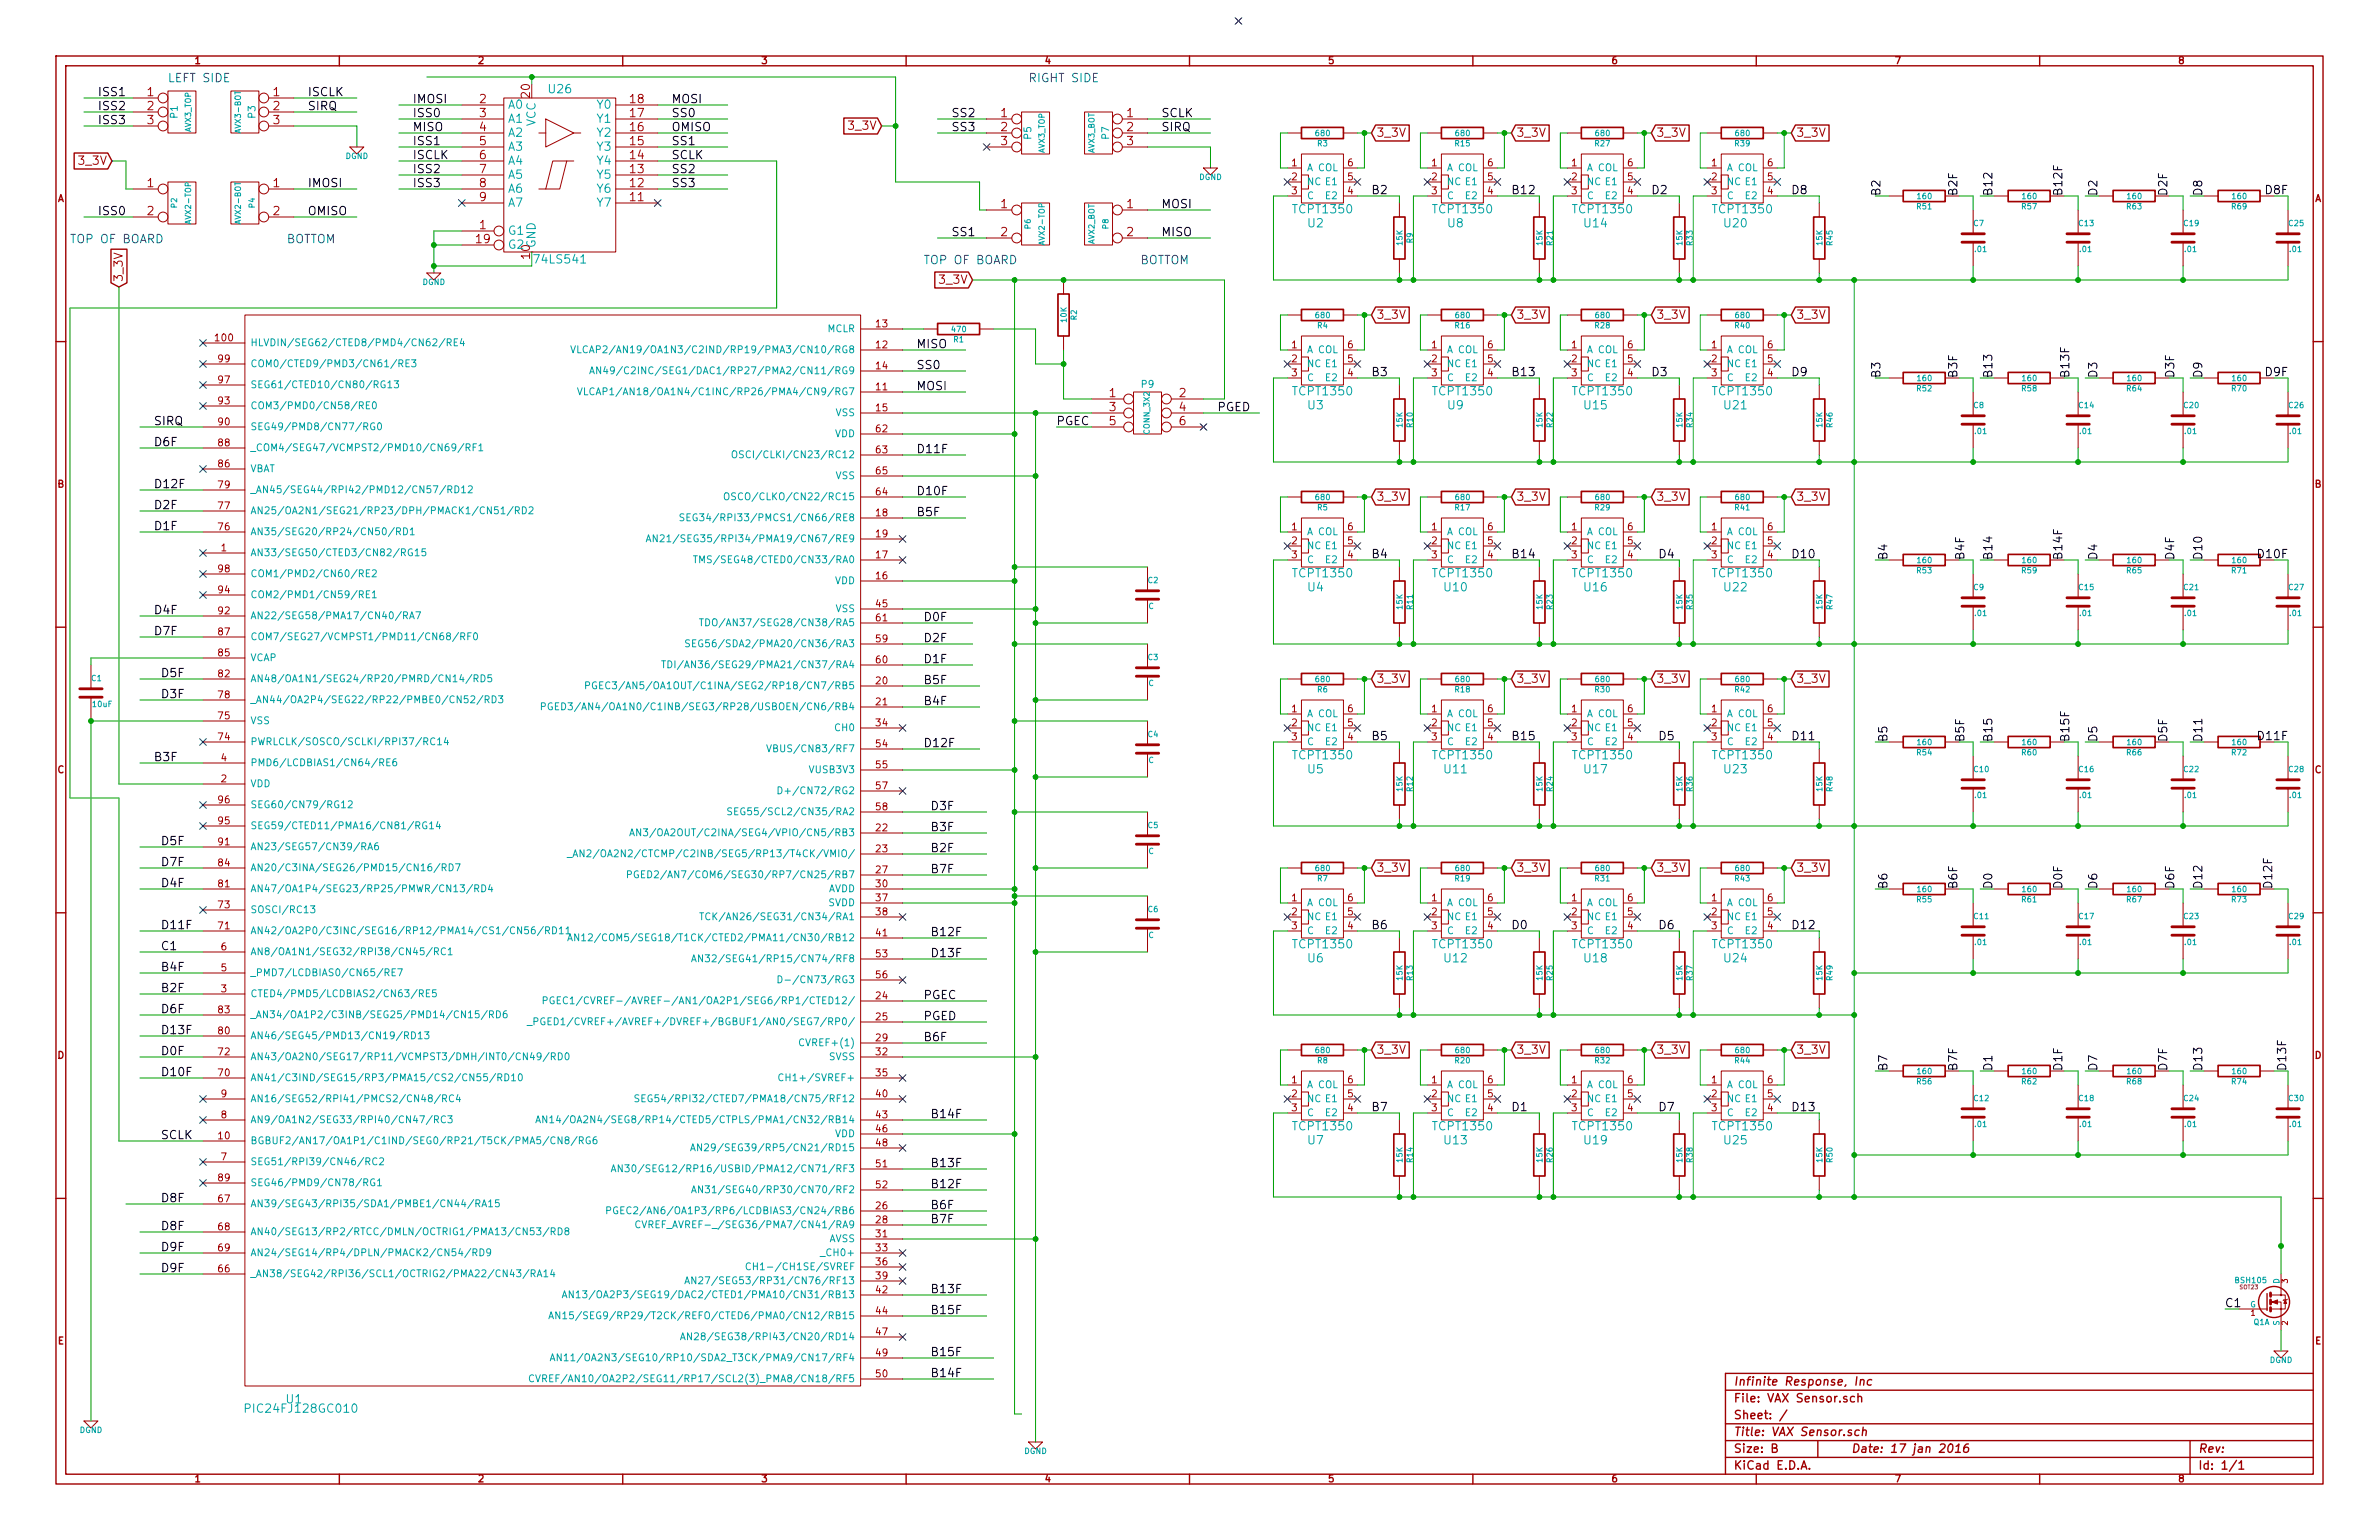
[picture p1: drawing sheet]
<svg xmlns="http://www.w3.org/2000/svg" width="432mm" height="279mm" viewBox="0 0 432 279" stroke-linecap="round" stroke-linejoin="round" font-family="sans-serif">
<defs><g id="words">
<g font-size="2.1">
<text x="17.8" y="17.5">ISS1</text>
<text x="55.9" y="17.5">ISCLK</text>
<text x="17.8" y="20.1">ISS2</text>
<text x="17.8" y="22.6">ISS3</text>
<text x="55.9" y="20.1">SIRQ</text>
<text x="74.9" y="21.3">ISS0</text>
<text x="74.9" y="18.8">IMOSI</text>
<text x="74.9" y="23.9">MISO</text>
<text x="121.9" y="23.9">OMISO</text>
<text x="121.9" y="18.8">MOSI</text>
<text x="121.9" y="21.3">SS0</text>
<text x="172.7" y="21.3">SS2</text>
<text x="172.7" y="23.9">SS3</text>
<text x="210.8" y="21.3">SCLK</text>
<text x="210.8" y="23.9">SIRQ</text>
<text x="74.9" y="26.4">ISS1</text>
<text x="74.9" y="29">ISCLK</text>
<text x="121.9" y="29">SCLK</text>
<text x="121.9" y="26.4">SS1</text>
<text x="55.9" y="34">IMOSI</text>
<text x="74.9" y="31.5">ISS2</text>
<text x="74.9" y="34">ISS3</text>
<text x="121.9" y="31.5">SS2</text>
<text x="121.9" y="34">SS3</text>
<text x="248.9" y="35.3">B2</text>
<text x="274.3" y="35.3">B12</text>
<text x="299.7" y="35.3">D2</text>
<text x="325.1" y="35.3">D8</text>
<text x="341.4" y="35.6" transform="rotate(-90 341.4 35.6)">B2</text>
<text x="355.3" y="35.6" transform="rotate(-90 355.3 35.6)">B2F</text>
<text x="361.7" y="35.6" transform="rotate(-90 361.7 35.6)">B12</text>
<text x="374.4" y="35.6" transform="rotate(-90 374.4 35.6)">B12F</text>
<text x="380.7" y="35.6" transform="rotate(-90 380.7 35.6)">D2</text>
<text x="393.4" y="35.6" transform="rotate(-90 393.4 35.6)">D2F</text>
<text x="399.8" y="35.6" transform="rotate(-90 399.8 35.6)">D8</text>
<text x="411.3" y="35.3">D8F</text>
<text x="17.8" y="39.1">ISS0</text>
<text x="55.9" y="39.1">OMISO</text>
<text x="210.8" y="37.8">MOSI</text>
<text x="172.7" y="42.9">SS1</text>
<text x="210.8" y="42.9">MISO</text>
<text x="166.4" y="63.2">MISO</text>
<text x="166.4" y="70.9">MOSI</text>
<text x="166.4" y="67.1">SS0</text>
<text x="248.9" y="68.3">B3</text>
<text x="274.3" y="68.3">B13</text>
<text x="299.7" y="68.3">D3</text>
<text x="325.1" y="68.3">D9</text>
<text x="341.4" y="68.6" transform="rotate(-90 341.4 68.6)">B3</text>
<text x="355.3" y="68.6" transform="rotate(-90 355.3 68.6)">B3F</text>
<text x="361.7" y="68.6" transform="rotate(-90 361.7 68.6)">B13</text>
<text x="375.7" y="68.6" transform="rotate(-90 375.7 68.6)">B13F</text>
<text x="380.7" y="68.6" transform="rotate(-90 380.7 68.6)">D3</text>
<text x="394.7" y="68.6" transform="rotate(-90 394.7 68.6)">D3F</text>
<text x="399.8" y="68.6" transform="rotate(-90 399.8 68.6)">D9</text>
<text x="411.3" y="68.3">D9F</text>
<text x="27.9" y="77.2">SIRQ</text>
<text x="191.8" y="77.2">PGEC</text>
<text x="221" y="74.7">PGED</text>
<text x="27.9" y="81">D6F</text>
<text x="166.4" y="82.3">D11F</text>
<text x="27.9" y="88.6">D12F</text>
<text x="166.4" y="89.9">D10F</text>
<text x="27.9" y="92.5">D2F</text>
<text x="166.4" y="93.7">B5F</text>
<text x="27.9" y="96.3">D1F</text>
<text x="248.9" y="101.3">B4</text>
<text x="274.3" y="101.3">B14</text>
<text x="301" y="101.3">D4</text>
<text x="325.1" y="101.3">D10</text>
<text x="342.6" y="101.6" transform="rotate(-90 342.6 101.6)">B4</text>
<text x="356.6" y="101.6" transform="rotate(-90 356.6 101.6)">B4F</text>
<text x="361.7" y="101.6" transform="rotate(-90 361.7 101.6)">B14</text>
<text x="374.4" y="101.6" transform="rotate(-90 374.4 101.6)">B14F</text>
<text x="380.7" y="101.6" transform="rotate(-90 380.7 101.6)">D4</text>
<text x="394.7" y="101.6" transform="rotate(-90 394.7 101.6)">D4F</text>
<text x="399.8" y="101.6" transform="rotate(-90 399.8 101.6)">D10</text>
<text x="410.1" y="101.3">D10F</text>
<text x="27.9" y="111.5">D4F</text>
<text x="167.6" y="112.8">D0F</text>
<text x="27.9" y="115.3">D7F</text>
<text x="167.6" y="116.6">D2F</text>
<text x="29.2" y="122.9">D5F</text>
<text x="167.6" y="124.2">B5F</text>
<text x="167.6" y="120.4">D1F</text>
<text x="29.2" y="126.7">D3F</text>
<text x="167.6" y="128">B4F</text>
<text x="167.6" y="135.6">D12F</text>
<text x="248.9" y="134.4">B5</text>
<text x="274.3" y="134.4">B15</text>
<text x="301" y="134.4">D5</text>
<text x="325.1" y="134.4">D11</text>
<text x="342.6" y="134.6" transform="rotate(-90 342.6 134.6)">B5</text>
<text x="356.6" y="134.6" transform="rotate(-90 356.6 134.6)">B5F</text>
<text x="361.7" y="134.6" transform="rotate(-90 361.7 134.6)">B15</text>
<text x="375.7" y="134.6" transform="rotate(-90 375.7 134.6)">B15F</text>
<text x="380.7" y="134.6" transform="rotate(-90 380.7 134.6)">D5</text>
<text x="393.4" y="134.6" transform="rotate(-90 393.4 134.6)">D5F</text>
<text x="399.8" y="134.6" transform="rotate(-90 399.8 134.6)">D11</text>
<text x="410.1" y="134.4">D11F</text>
<text x="27.9" y="138.2">B3F</text>
<text x="168.9" y="147.1">D3F</text>
<text x="29.2" y="153.4">D5F</text>
<text x="168.9" y="150.9">B3F</text>
<text x="168.9" y="154.7">B2F</text>
<text x="29.2" y="157.2">D7F</text>
<text x="29.2" y="161">D4F</text>
<text x="168.9" y="158.5">B7F</text>
<text x="342.6" y="161.3" transform="rotate(-90 342.6 161.3)">B6</text>
<text x="355.3" y="161.3" transform="rotate(-90 355.3 161.3)">B6F</text>
<text x="361.7" y="161.3" transform="rotate(-90 361.7 161.3)">D0</text>
<text x="374.4" y="161.3" transform="rotate(-90 374.4 161.3)">D0F</text>
<text x="380.7" y="161.3" transform="rotate(-90 380.7 161.3)">D6</text>
<text x="394.7" y="161.3" transform="rotate(-90 394.7 161.3)">D6F</text>
<text x="399.8" y="161.3" transform="rotate(-90 399.8 161.3)">D12</text>
<text x="412.5" y="161.3" transform="rotate(-90 412.5 161.3)">D12F</text>
<text x="29.2" y="168.7">D11F</text>
<text x="29.2" y="172.5">C1</text>
<text x="168.9" y="169.9">B12F</text>
<text x="168.9" y="173.7">D13F</text>
<text x="248.9" y="168.7">B6</text>
<text x="274.3" y="168.7">D0</text>
<text x="301" y="168.7">D6</text>
<text x="325.1" y="168.7">D12</text>
<text x="29.2" y="176.3">B4F</text>
<text x="29.2" y="183.9">D6F</text>
<text x="29.2" y="180.1">B2F</text>
<text x="167.6" y="181.4">PGEC</text>
<text x="167.6" y="185.2">PGED</text>
<text x="29.2" y="187.7">D13F</text>
<text x="29.2" y="191.5">D0F</text>
<text x="167.6" y="189">B6F</text>
<text x="29.2" y="195.3">D10F</text>
<text x="342.6" y="194.3" transform="rotate(-90 342.6 194.3)">B7</text>
<text x="355.3" y="194.3" transform="rotate(-90 355.3 194.3)">B7F</text>
<text x="361.7" y="194.3" transform="rotate(-90 361.7 194.3)">D1</text>
<text x="374.4" y="194.3" transform="rotate(-90 374.4 194.3)">D1F</text>
<text x="380.7" y="194.3" transform="rotate(-90 380.7 194.3)">D7</text>
<text x="393.4" y="194.3" transform="rotate(-90 393.4 194.3)">D7F</text>
<text x="399.8" y="194.3" transform="rotate(-90 399.8 194.3)">D13</text>
<text x="415" y="194.3" transform="rotate(-90 415 194.3)">D13F</text>
<text x="168.9" y="202.9">B14F</text>
<text x="248.9" y="201.7">B7</text>
<text x="274.3" y="201.7">D1</text>
<text x="301" y="201.7">D7</text>
<text x="325.1" y="201.7">D13</text>
<text x="29.2" y="206.8">SCLK</text>
<text x="168.9" y="215.6">B12F</text>
<text x="168.9" y="211.8">B13F</text>
<text x="29.2" y="218.2">D8F</text>
<text x="168.9" y="219.5">B6F</text>
<text x="168.9" y="222">B7F</text>
<text x="29.2" y="223.3">D8F</text>
<text x="29.2" y="227.1">D9F</text>
<text x="29.2" y="230.9">D9F</text>
<text x="168.9" y="234.7">B13F</text>
<text x="168.9" y="238.5">B15F</text>
<text x="168.9" y="246.1">B15F</text>
<text x="168.9" y="249.9">B14F</text>
</g>
<g font-size="2.1" fill="#a00000">
<text x="26.7" y="17.5">1</text>
<text x="49.6" y="17.5">1</text>
<text x="96.3" y="17.7" transform="rotate(-90 96.3 17.7)">20</text>
<text x="26.7" y="20.1">2</text>
<text x="26.7" y="22.6">3</text>
<text x="49.6" y="20.1">2</text>
<text x="49.6" y="22.6">3</text>
<text x="87" y="18.8">2</text>
<text x="87" y="21.3">3</text>
<text x="87" y="23.9">4</text>
<text x="114.4" y="23.9">16</text>
<text x="114.4" y="21.3">17</text>
<text x="114.4" y="18.8">18</text>
<text x="154.2" y="23.6">3_3V</text>
<text x="181.7" y="21.3">1</text>
<text x="181.7" y="23.9">2</text>
<text x="204.5" y="21.3">1</text>
<text x="204.5" y="23.9">2</text>
<text x="14.5" y="30">3_3V</text>
<text x="87" y="26.4">5</text>
<text x="87" y="29">6</text>
<text x="114.4" y="29">14</text>
<text x="114.4" y="26.4">15</text>
<text x="181.7" y="26.4">3</text>
<text x="204.5" y="26.4">3</text>
<text x="249.8" y="24.9">3_3V</text>
<text x="275.2" y="24.9">3_3V</text>
<text x="300.6" y="24.9">3_3V</text>
<text x="326" y="24.9">3_3V</text>
<text x="26.7" y="34">1</text>
<text x="49.6" y="34">1</text>
<text x="87" y="31.5">7</text>
<text x="87" y="34">8</text>
<text x="114.4" y="34">12</text>
<text x="114.4" y="31.5">13</text>
<text x="26.7" y="39.1">2</text>
<text x="49.6" y="39.1">2</text>
<text x="87" y="41.7">1</text>
<text x="87" y="36.6">9</text>
<text x="114.4" y="36.6">11</text>
<text x="181.7" y="37.8">1</text>
<text x="204.5" y="37.8">1</text>
<text x="86.5" y="44.2">19</text>
<text x="96.3" y="46.9" transform="rotate(-90 96.3 46.9)">10</text>
<text x="181.7" y="42.9">2</text>
<text x="204.5" y="42.9">2</text>
<text x="22.4" y="51.2" transform="rotate(-90 22.4 51.2)">3_3V</text>
<text x="170.7" y="51.6">3_3V</text>
<text x="249.8" y="57.9">3_3V</text>
<text x="275.2" y="57.9">3_3V</text>
<text x="300.6" y="57.9">3_3V</text>
<text x="326" y="57.9">3_3V</text>
<text x="201.3" y="72.1">1</text>
<text x="201.3" y="74.7">3</text>
<text x="201.3" y="77.2">5</text>
<text x="214" y="72.1">2</text>
<text x="214" y="74.7">4</text>
<text x="214" y="77.2">6</text>
<text x="249.8" y="90.9">3_3V</text>
<text x="275.2" y="90.9">3_3V</text>
<text x="300.6" y="90.9">3_3V</text>
<text x="326" y="90.9">3_3V</text>
<text x="249.8" y="124">3_3V</text>
<text x="275.2" y="124">3_3V</text>
<text x="300.6" y="124">3_3V</text>
<text x="326" y="124">3_3V</text>
<text x="249.8" y="158.2">3_3V</text>
<text x="275.2" y="158.2">3_3V</text>
<text x="300.6" y="158.2">3_3V</text>
<text x="326" y="158.2">3_3V</text>
<text x="249.8" y="191.3">3_3V</text>
<text x="275.2" y="191.3">3_3V</text>
<text x="300.6" y="191.3">3_3V</text>
<text x="326" y="191.3">3_3V</text>
<text x="314.7" y="251.5">Infinite Response, Inc</text>
<text x="314.7" y="254.5">File: VAX Sensor.sch</text>
<text x="314.7" y="257.6">Sheet: /</text>
<text x="314.7" y="263.7">Size: B</text>
<text x="314.7" y="260.6">Title: VAX Sensor.sch</text>
<text x="336" y="263.7">Date: 17 jan 2016</text>
<text x="399" y="263.7">Rev:</text>
<text x="314.7" y="266.7">KiCad E.D.A.</text>
<text x="399" y="266.7">Id: 1/1</text>
</g>
<g font-size="2.1" fill="#00f">
<text x="30.5" y="15">LEFT SIDE</text>
<text x="186.7" y="15">RIGHT SIDE</text>
<text x="12.7" y="44.2">TOP OF BOARD</text>
<text x="52.1" y="44.2">BOTTOM</text>
<text x="167.6" y="48">TOP OF BOARD</text>
<text x="207" y="48">BOTTOM</text>
</g>
<g font-size="2.1" fill="#00a0a0">
<text x="99.7" y="17">U26</text>
<text x="92.2" y="19.8">A0</text>
<text x="92.2" y="22.4">A1</text>
<text x="97.3" y="23" transform="rotate(-90 97.3 23)">VCC</text>
<text x="108.4" y="22.4">Y1</text>
<text x="108.4" y="19.8">Y0</text>
<text x="92.2" y="24.9">A2</text>
<text x="92.2" y="27.4">A3</text>
<text x="92.2" y="30">A4</text>
<text x="108.4" y="30">Y4</text>
<text x="108.4" y="27.4">Y3</text>
<text x="108.4" y="24.9">Y2</text>
<text x="92.2" y="32.5">A5</text>
<text x="92.2" y="35.1">A6</text>
<text x="108.4" y="35.1">Y6</text>
<text x="108.4" y="32.5">Y5</text>
<text x="92.2" y="37.6">A7</text>
<text x="108.4" y="37.6">Y7</text>
<text x="234.9" y="38.8">TCPT1350</text>
<text x="237.4" y="41.3">U2</text>
<text x="260.3" y="38.8">TCPT1350</text>
<text x="262.8" y="41.3">U8</text>
<text x="285.7" y="38.8">TCPT1350</text>
<text x="287.6" y="41.3">U14</text>
<text x="311.1" y="38.8">TCPT1350</text>
<text x="313" y="41.3">U20</text>
<text x="92.2" y="42.7">G1</text>
<text x="92.2" y="45.2">G2</text>
<text x="97.3" y="45" transform="rotate(-90 97.3 45)">GND</text>
<text x="97.3" y="47.9">74LS541</text>
<text x="234.9" y="71.8">TCPT1350</text>
<text x="260.3" y="71.8">TCPT1350</text>
<text x="285.7" y="71.8">TCPT1350</text>
<text x="311.1" y="71.8">TCPT1350</text>
<text x="237.4" y="74.3">U3</text>
<text x="262.8" y="74.3">U9</text>
<text x="287.6" y="74.3">U15</text>
<text x="313" y="74.3">U21</text>
<text x="234.9" y="104.8">TCPT1350</text>
<text x="237.4" y="107.4">U4</text>
<text x="260.3" y="104.8">TCPT1350</text>
<text x="262.2" y="107.4">U10</text>
<text x="285.7" y="104.8">TCPT1350</text>
<text x="287.6" y="107.4">U16</text>
<text x="311.1" y="104.8">TCPT1350</text>
<text x="313" y="107.4">U22</text>
<text x="234.9" y="137.8">TCPT1350</text>
<text x="260.3" y="137.8">TCPT1350</text>
<text x="285.7" y="137.8">TCPT1350</text>
<text x="311.1" y="137.8">TCPT1350</text>
<text x="237.4" y="140.4">U5</text>
<text x="262.2" y="140.4">U11</text>
<text x="287.6" y="140.4">U17</text>
<text x="313" y="140.4">U23</text>
<text x="234.9" y="172.1">TCPT1350</text>
<text x="260.3" y="172.1">TCPT1350</text>
<text x="285.7" y="172.1">TCPT1350</text>
<text x="311.1" y="172.1">TCPT1350</text>
<text x="237.4" y="174.7">U6</text>
<text x="262.2" y="174.7">U12</text>
<text x="287.6" y="174.7">U18</text>
<text x="313" y="174.7">U24</text>
<text x="234.9" y="205.2">TCPT1350</text>
<text x="237.4" y="207.7">U7</text>
<text x="260.3" y="205.2">TCPT1350</text>
<text x="262.2" y="207.7">U13</text>
<text x="285.7" y="205.2">TCPT1350</text>
<text x="287.6" y="207.7">U19</text>
<text x="311.1" y="205.2">TCPT1350</text>
<text x="313" y="207.7">U25</text>
<text x="45.3" y="256.4">PIC24FJ128GC010</text>
<text x="52" y="254.7">U1</text>
</g>
<text font-size="2.1" fill="#00a000" x="403.9" y="237.2">C1</text>
<g font-size="1.8" fill="#a00000">
<text x="35.4" y="11.7">1</text>
<text x="86.8" y="11.7">2</text>
<text x="138.3" y="11.7">3</text>
<text x="189.7" y="11.7">4</text>
<text x="241.1" y="11.7">5</text>
<text x="292.6" y="11.7">6</text>
<text x="344" y="11.7">7</text>
<text x="395.5" y="11.7">8</text>
<text x="234.5" y="30.2">1</text>
<text x="234.5" y="32.8">2</text>
<text x="234.5" y="35.3">3</text>
<text x="244.6" y="35.3">4</text>
<text x="244.6" y="32.8">5</text>
<text x="244.6" y="30.2">6</text>
<text x="259.9" y="30.2">1</text>
<text x="259.9" y="32.8">2</text>
<text x="259.9" y="35.3">3</text>
<text x="270" y="35.3">4</text>
<text x="270" y="32.8">5</text>
<text x="270" y="30.2">6</text>
<text x="285.3" y="30.2">1</text>
<text x="285.3" y="32.8">2</text>
<text x="285.3" y="35.3">3</text>
<text x="295.4" y="35.3">4</text>
<text x="295.4" y="32.8">5</text>
<text x="295.4" y="30.2">6</text>
<text x="310.7" y="30.2">1</text>
<text x="310.7" y="32.8">2</text>
<text x="310.7" y="35.3">3</text>
<text x="320.8" y="35.3">4</text>
<text x="320.8" y="32.8">5</text>
<text x="320.8" y="30.2">6</text>
<text x="10.4" y="36.7">A</text>
<text x="420.1" y="36.7">A</text>
<text x="159.1" y="59.4">13</text>
<text x="39.2" y="62">100</text>
<text x="39.7" y="65.8">99</text>
<text x="159.1" y="63.2">12</text>
<text x="234.5" y="63.2">1</text>
<text x="234.5" y="65.8">2</text>
<text x="244.6" y="65.8">5</text>
<text x="244.6" y="63.2">6</text>
<text x="259.9" y="63.2">1</text>
<text x="259.9" y="65.8">2</text>
<text x="270" y="65.8">5</text>
<text x="270" y="63.2">6</text>
<text x="285.3" y="63.2">1</text>
<text x="285.3" y="65.8">2</text>
<text x="295.4" y="65.8">5</text>
<text x="295.4" y="63.2">6</text>
<text x="310.7" y="63.2">1</text>
<text x="310.7" y="65.8">2</text>
<text x="320.8" y="65.8">5</text>
<text x="320.8" y="63.2">6</text>
<text x="39.7" y="69.6">97</text>
<text x="159.1" y="70.9">11</text>
<text x="159.1" y="67.1">14</text>
<text x="234.5" y="68.3">3</text>
<text x="244.6" y="68.3">4</text>
<text x="259.9" y="68.3">3</text>
<text x="270" y="68.3">4</text>
<text x="285.3" y="68.3">3</text>
<text x="295.4" y="68.3">4</text>
<text x="310.7" y="68.3">3</text>
<text x="320.8" y="68.3">4</text>
<text x="39.7" y="77.2">90</text>
<text x="39.7" y="73.4">93</text>
<text x="159.1" y="74.7">15</text>
<text x="39.7" y="81">88</text>
<text x="159.1" y="78.5">62</text>
<text x="159.1" y="82.3">63</text>
<text x="10.4" y="88.5">B</text>
<text x="39.7" y="84.8">86</text>
<text x="39.7" y="88.6">79</text>
<text x="159.1" y="89.9">64</text>
<text x="159.1" y="86.1">65</text>
<text x="420.1" y="88.5">B</text>
<text x="39.7" y="92.5">77</text>
<text x="159.1" y="93.7">18</text>
<text x="39.7" y="96.3">76</text>
<text x="40.2" y="100.1">1</text>
<text x="159.1" y="101.3">17</text>
<text x="159.1" y="97.5">19</text>
<text x="234.5" y="96.3">1</text>
<text x="234.5" y="98.8">2</text>
<text x="234.5" y="101.3">3</text>
<text x="244.6" y="101.3">4</text>
<text x="244.6" y="98.8">5</text>
<text x="244.6" y="96.3">6</text>
<text x="259.9" y="96.3">1</text>
<text x="259.9" y="98.8">2</text>
<text x="259.9" y="101.3">3</text>
<text x="270" y="101.3">4</text>
<text x="270" y="98.8">5</text>
<text x="270" y="96.3">6</text>
<text x="285.3" y="96.3">1</text>
<text x="285.3" y="98.8">2</text>
<text x="285.3" y="101.3">3</text>
<text x="295.4" y="101.3">4</text>
<text x="295.4" y="98.8">5</text>
<text x="295.4" y="96.3">6</text>
<text x="310.7" y="96.3">1</text>
<text x="310.7" y="98.8">2</text>
<text x="310.7" y="101.3">3</text>
<text x="320.8" y="101.3">4</text>
<text x="320.8" y="98.8">5</text>
<text x="320.8" y="96.3">6</text>
<text x="39.7" y="107.7">94</text>
<text x="39.7" y="103.9">98</text>
<text x="159.1" y="105.2">16</text>
<text x="39.7" y="111.5">92</text>
<text x="159.1" y="112.8">61</text>
<text x="159.1" y="110.2">45</text>
<text x="39.7" y="119.1">85</text>
<text x="39.7" y="115.3">87</text>
<text x="159.1" y="116.6">59</text>
<text x="39.7" y="122.9">82</text>
<text x="159.1" y="124.2">20</text>
<text x="159.1" y="120.4">60</text>
<text x="39.7" y="130.6">75</text>
<text x="39.7" y="126.7">78</text>
<text x="159.1" y="128">21</text>
<text x="159.1" y="131.8">34</text>
<text x="234.5" y="129.3">1</text>
<text x="234.5" y="131.8">2</text>
<text x="244.6" y="131.8">5</text>
<text x="244.6" y="129.3">6</text>
<text x="259.9" y="129.3">1</text>
<text x="259.9" y="131.8">2</text>
<text x="270" y="131.8">5</text>
<text x="270" y="129.3">6</text>
<text x="285.3" y="129.3">1</text>
<text x="285.3" y="131.8">2</text>
<text x="295.4" y="131.8">5</text>
<text x="295.4" y="129.3">6</text>
<text x="310.7" y="129.3">1</text>
<text x="310.7" y="131.8">2</text>
<text x="320.8" y="131.8">5</text>
<text x="320.8" y="129.3">6</text>
<text x="39.7" y="134.4">74</text>
<text x="159.1" y="135.6">54</text>
<text x="234.5" y="134.4">3</text>
<text x="244.6" y="134.4">4</text>
<text x="259.9" y="134.4">3</text>
<text x="270" y="134.4">4</text>
<text x="285.3" y="134.4">3</text>
<text x="295.4" y="134.4">4</text>
<text x="310.7" y="134.4">3</text>
<text x="320.8" y="134.4">4</text>
<text x="10.4" y="140.3">C</text>
<text x="40.2" y="142">2</text>
<text x="40.2" y="138.2">4</text>
<text x="159.1" y="139.4">55</text>
<text x="159.1" y="143.3">57</text>
<text x="420.1" y="140.3">C</text>
<text x="39.7" y="149.6">95</text>
<text x="39.7" y="145.8">96</text>
<text x="159.1" y="147.1">58</text>
<text x="39.7" y="153.4">91</text>
<text x="159.1" y="150.9">22</text>
<text x="159.1" y="154.7">23</text>
<text x="39.7" y="161">81</text>
<text x="39.7" y="157.2">84</text>
<text x="159.1" y="161">30</text>
<text x="159.1" y="158.5">27</text>
<text x="39.7" y="164.8">73</text>
<text x="159.1" y="163.6">37</text>
<text x="159.1" y="166.1">38</text>
<text x="234.5" y="163.6">1</text>
<text x="234.5" y="166.1">2</text>
<text x="244.6" y="166.1">5</text>
<text x="244.6" y="163.6">6</text>
<text x="259.9" y="163.6">1</text>
<text x="259.9" y="166.1">2</text>
<text x="270" y="166.1">5</text>
<text x="270" y="163.6">6</text>
<text x="285.3" y="163.6">1</text>
<text x="285.3" y="166.1">2</text>
<text x="295.4" y="166.1">5</text>
<text x="295.4" y="163.6">6</text>
<text x="310.7" y="163.6">1</text>
<text x="310.7" y="166.1">2</text>
<text x="320.8" y="166.1">5</text>
<text x="320.8" y="163.6">6</text>
<text x="39.7" y="168.7">71</text>
<text x="40.2" y="172.5">6</text>
<text x="159.1" y="169.9">41</text>
<text x="159.1" y="173.7">53</text>
<text x="234.5" y="168.7">3</text>
<text x="244.6" y="168.7">4</text>
<text x="259.9" y="168.7">3</text>
<text x="270" y="168.7">4</text>
<text x="285.3" y="168.7">3</text>
<text x="295.4" y="168.7">4</text>
<text x="310.7" y="168.7">3</text>
<text x="320.8" y="168.7">4</text>
<text x="40.2" y="176.3">5</text>
<text x="159.1" y="177.5">56</text>
<text x="39.7" y="183.9">83</text>
<text x="40.2" y="180.1">3</text>
<text x="159.1" y="181.4">24</text>
<text x="159.1" y="185.2">25</text>
<text x="39.7" y="187.7">80</text>
<text x="39.7" y="191.5">72</text>
<text x="159.1" y="191.5">32</text>
<text x="159.1" y="189">29</text>
<text x="10.4" y="192.2">D</text>
<text x="39.7" y="195.3">70</text>
<text x="159.1" y="195.3">35</text>
<text x="234.5" y="196.6">1</text>
<text x="244.6" y="196.6">6</text>
<text x="259.9" y="196.6">1</text>
<text x="270" y="196.6">6</text>
<text x="285.3" y="196.6">1</text>
<text x="295.4" y="196.6">6</text>
<text x="310.7" y="196.6">1</text>
<text x="320.8" y="196.6">6</text>
<text x="420.1" y="192.2">D</text>
<text x="40.2" y="202.9">8</text>
<text x="40.2" y="199.1">9</text>
<text x="159.1" y="199.1">40</text>
<text x="159.1" y="202.9">43</text>
<text x="234.5" y="199.1">2</text>
<text x="234.5" y="201.7">3</text>
<text x="244.6" y="201.7">4</text>
<text x="244.6" y="199.1">5</text>
<text x="259.9" y="199.1">2</text>
<text x="259.9" y="201.7">3</text>
<text x="270" y="201.7">4</text>
<text x="270" y="199.1">5</text>
<text x="285.3" y="199.1">2</text>
<text x="285.3" y="201.7">3</text>
<text x="295.4" y="201.7">4</text>
<text x="295.4" y="199.1">5</text>
<text x="310.7" y="199.1">2</text>
<text x="310.7" y="201.7">3</text>
<text x="320.8" y="201.7">4</text>
<text x="320.8" y="199.1">5</text>
<text x="39.7" y="206.8">10</text>
<text x="159.1" y="205.5">46</text>
<text x="159.1" y="208">48</text>
<text x="39.7" y="214.4">89</text>
<text x="40.2" y="210.6">7</text>
<text x="159.1" y="211.8">51</text>
<text x="159.1" y="215.6">52</text>
<text x="39.7" y="218.2">67</text>
<text x="159.1" y="219.5">26</text>
<text x="159.1" y="222">28</text>
<text x="39.7" y="223.3">68</text>
<text x="39.7" y="227.1">69</text>
<text x="159.1" y="224.5">31</text>
<text x="159.1" y="227.1">33</text>
<text x="39.7" y="230.9">66</text>
<text x="159.1" y="229.6">36</text>
<text x="159.1" y="232.2">39</text>
<text x="159.1" y="234.7">42</text>
<text x="159.1" y="238.5">44</text>
<text x="10.5" y="244">E</text>
<text x="159.1" y="242.3">47</text>
<text x="420.2" y="244">E</text>
<text x="159.1" y="249.9">50</text>
<text x="159.1" y="246.1">49</text>
<text x="35.4" y="269">1</text>
<text x="86.8" y="269">2</text>
<text x="138.3" y="269">3</text>
<text x="189.7" y="269">4</text>
<text x="241.1" y="269">5</text>
<text x="292.6" y="269">6</text>
<text x="344" y="269">7</text>
<text x="395.5" y="269">8</text>
</g>
<g font-size="1.8" fill="#00a0a0">
<text x="32.3" y="21.4" transform="rotate(-90 32.3 21.4)">P1</text>
<text x="46.4" y="21.4" transform="rotate(-90 46.4 21.4)">P3</text>
<text x="187.2" y="25.2" transform="rotate(-90 187.2 25.2)">P5</text>
<text x="201.4" y="25.2" transform="rotate(-90 201.4 25.2)">P7</text>
<text x="237.2" y="31.1">A COL</text>
<text x="237.2" y="33.7">NC E1</text>
<text x="262.6" y="31.1">A COL</text>
<text x="262.6" y="33.7">NC E1</text>
<text x="288" y="31.1">A COL</text>
<text x="288" y="33.7">NC E1</text>
<text x="313.4" y="31.1">A COL</text>
<text x="313.4" y="33.7">NC E1</text>
<text x="237.2" y="36.2">C</text>
<text x="240.7" y="36.2">E2</text>
<text x="262.6" y="36.2">C</text>
<text x="266.1" y="36.2">E2</text>
<text x="288" y="36.2">C</text>
<text x="291.5" y="36.2">E2</text>
<text x="313.4" y="36.2">C</text>
<text x="316.9" y="36.2">E2</text>
<text x="45.5" y="62.9">HLVDIN/SEG62/CTED8/PMD4/CN62/RE4</text>
<text x="111.6" y="64.1">VLCAP2/AN19/OA1N3/C2IND/RP19/PMA3/CN10/RG8</text>
<text x="150.1" y="60.3">MCLR</text>
<text x="237.2" y="64.1">A COL</text>
<text x="262.6" y="64.1">A COL</text>
<text x="288" y="64.1">A COL</text>
<text x="313.4" y="64.1">A COL</text>
<text x="45.5" y="70.5">SEG61/CTED10/CN80/RG13</text>
<text x="45.5" y="66.7">COM0/CTED9/PMD3/CN61/RE3</text>
<text x="112.5" y="71.8">VLCAP1/AN18/OA1N4/C1INC/RP26/PMA4/CN9/RG7</text>
<text x="114.9" y="67.9">AN49/C2INC/SEG1/DAC1/RP27/PMA2/CN11/RG9</text>
<text x="207.2" y="70.4">P9</text>
<text x="237.2" y="66.7">NC E1</text>
<text x="237.2" y="69.2">C</text>
<text x="240.7" y="69.2">E2</text>
<text x="262.6" y="66.7">NC E1</text>
<text x="262.6" y="69.2">C</text>
<text x="266.1" y="69.2">E2</text>
<text x="288" y="66.7">NC E1</text>
<text x="288" y="69.2">C</text>
<text x="291.5" y="69.2">E2</text>
<text x="313.4" y="66.7">NC E1</text>
<text x="313.4" y="69.2">C</text>
<text x="316.9" y="69.2">E2</text>
<text x="45.5" y="74.3">COM3/PMD0/CN58/RE0</text>
<text x="151.7" y="75.6">VSS</text>
<text x="45.5" y="78.1">SEG49/PMD8/CN77/RG0</text>
<text x="45.5" y="81.9">_COM4/SEG47/VCMPST2/PMD10/CN69/RF1</text>
<text x="136.2" y="83.2">OSCI/CLKI/CN23/RC12</text>
<text x="151.5" y="79.4">VDD</text>
<text x="45.5" y="85.7">VBAT</text>
<text x="45.5" y="89.5">_AN45/SEG44/RPI42/PMD12/CN57/RD12</text>
<text x="151.7" y="87">VSS</text>
<text x="45.5" y="93.3">AN25/OA2N1/SEG21/RP23/DPH/PMACK1/CN51/RD2</text>
<text x="128.5" y="94.6">SEG34/RPI33/PMCS1/CN66/RE8</text>
<text x="134.5" y="90.8">OSCO/CLKO/CN22/RC15</text>
<text x="45.5" y="101">AN33/SEG50/CTED3/CN82/RG15</text>
<text x="45.5" y="97.2">AN35/SEG20/RP24/CN50/RD1</text>
<text x="123.7" y="98.4">AN21/SEG35/RPI34/PMA19/CN67/RE9</text>
<text x="237.2" y="97.2">A COL</text>
<text x="237.2" y="99.7">NC E1</text>
<text x="262.6" y="97.2">A COL</text>
<text x="262.6" y="99.7">NC E1</text>
<text x="288" y="97.2">A COL</text>
<text x="288" y="99.7">NC E1</text>
<text x="313.4" y="97.2">A COL</text>
<text x="313.4" y="99.7">NC E1</text>
<text x="45.5" y="104.8">COM1/PMD2/CN60/RE2</text>
<text x="129.9" y="102.2">TMS/SEG48/CTED0/CN33/RA0</text>
<text x="151.5" y="106">VDD</text>
<text x="237.2" y="102.2">C</text>
<text x="240.7" y="102.2">E2</text>
<text x="262.6" y="102.2">C</text>
<text x="266.1" y="102.2">E2</text>
<text x="288" y="102.2">C</text>
<text x="291.5" y="102.2">E2</text>
<text x="313.4" y="102.2">C</text>
<text x="316.9" y="102.2">E2</text>
<text x="45.5" y="112.4">AN22/SEG58/PMA17/CN40/RA7</text>
<text x="45.5" y="108.6">COM2/PMD1/CN59/RE1</text>
<text x="131.2" y="113.7">TDO/AN37/SEG28/CN38/RA5</text>
<text x="151.7" y="111.1">VSS</text>
<text x="45.5" y="116.2">COM7/SEG27/VCMPST1/PMD11/CN68/RF0</text>
<text x="128.9" y="117.5">SEG56/SDA2/PMA20/CN36/RA3</text>
<text x="45.5" y="123.8">AN48/OA1N1/SEG24/RP20/PMRD/CN14/RD5</text>
<text x="45.5" y="120">VCAP</text>
<text x="113.3" y="125.1">PGEC3/AN5/OA1OUT/C1INA/SEG2/RP18/CN7/RB5</text>
<text x="125.7" y="121.3">TDI/AN36/SEG29/PMA21/CN37/RA4</text>
<text x="45.5" y="131.4">VSS</text>
<text x="45.5" y="127.6">_AN44/OA2P4/SEG22/RP22/PMBE0/CN52/RD3</text>
<text x="106.7" y="128.9">PGED3/AN4/OA1N0/C1INB/SEG3/RP28/USBOEN/CN6/RB4</text>
<text x="237.2" y="130.2">A COL</text>
<text x="262.6" y="130.2">A COL</text>
<text x="288" y="130.2">A COL</text>
<text x="313.4" y="130.2">A COL</text>
<text x="45.5" y="135.3">PWRLCLK/SOSCO/SCLKI/RPI37/RC14</text>
<text x="141.4" y="136.5">VBUS/CN83/RF7</text>
<text x="151.7" y="132.7">CH0</text>
<text x="237.2" y="132.7">NC E1</text>
<text x="237.2" y="135.3">C</text>
<text x="240.7" y="135.3">E2</text>
<text x="262.6" y="132.7">NC E1</text>
<text x="262.6" y="135.3">C</text>
<text x="266.1" y="135.3">E2</text>
<text x="288" y="132.7">NC E1</text>
<text x="288" y="135.3">C</text>
<text x="291.5" y="135.3">E2</text>
<text x="313.4" y="132.7">NC E1</text>
<text x="313.4" y="135.3">C</text>
<text x="316.9" y="135.3">E2</text>
<text x="45.5" y="142.9">VDD</text>
<text x="45.5" y="139.1">PMD6/LCDBIAS1/CN64/RE6</text>
<text x="147.1" y="140.3">VUSB3V3</text>
<text x="45.5" y="146.7">SEG60/CN79/RG12</text>
<text x="135.4" y="148">SEG55/SCL2/CN35/RA2</text>
<text x="143.7" y="144.1">D+/CN72/RG2</text>
<text x="45.5" y="154.3">AN23/SEG57/CN39/RA6</text>
<text x="45.5" y="150.5">SEG59/CTED11/PMA16/CN81/RG14</text>
<text x="111" y="155.6">_AN2/OA2N2/CTCMP/C2INB/SEG5/RP13/T4CK/VMIO/</text>
<text x="120" y="151.8">AN3/OA2OUT/C2INA/SEG4/VPIO/CN5/RB3</text>
<text x="45.5" y="161.9">AN47/OA1P4/SEG23/RP25/PMWR/CN13/RD4</text>
<text x="45.5" y="158.1">AN20/C3INA/SEG26/PMD15/CN16/RD7</text>
<text x="120.4" y="159.4">PGED2/AN7/COM6/SEG30/RP7/CN25/RB7</text>
<text x="150.2" y="161.9">AVDD</text>
<text x="45.5" y="165.7">SOSCI/RC13</text>
<text x="131.3" y="167">TCK/AN26/SEG31/CN34/RA1</text>
<text x="150.3" y="164.5">SVDD</text>
<text x="237.2" y="164.5">A COL</text>
<text x="237.2" y="167">NC E1</text>
<text x="262.6" y="164.5">A COL</text>
<text x="262.6" y="167">NC E1</text>
<text x="288" y="164.5">A COL</text>
<text x="288" y="167">NC E1</text>
<text x="313.4" y="164.5">A COL</text>
<text x="313.4" y="167">NC E1</text>
<text x="45.5" y="173.4">AN8/OA1N1/SEG32/RPI38/CN45/RC1</text>
<text x="45.5" y="169.5">AN42/OA2P0/C3INC/SEG16/RP12/PMA14/CS1/CN56/RD11</text>
<text x="111.1" y="170.8">AN12/COM5/SEG18/T1CK/CTED2/PMA11/CN30/RB12</text>
<text x="237.2" y="169.5">C</text>
<text x="240.7" y="169.5">E2</text>
<text x="262.6" y="169.5">C</text>
<text x="266.1" y="169.5">E2</text>
<text x="288" y="169.5">C</text>
<text x="291.5" y="169.5">E2</text>
<text x="313.4" y="169.5">C</text>
<text x="316.9" y="169.5">E2</text>
<text x="45.5" y="177.2">_PMD7/LCDBIAS0/CN65/RE7</text>
<text x="130.7" y="174.6">AN32/SEG41/RP15/CN74/RF8</text>
<text x="144.2" y="178.4">D-/CN73/RG3</text>
<text x="45.5" y="181">CTED4/PMD5/LCDBIAS2/CN63/RE5</text>
<text x="45.5" y="184.8">_AN34/OA1P2/C3INB/SEG25/PMD14/CN15/RD6</text>
<text x="107.8" y="182.2">PGEC1/CVREF-/AVREF-/AN1/OA2P1/SEG6/RP1/CTED12/</text>
<text x="45.5" y="188.6">AN46/SEG45/PMD13/CN19/RD13</text>
<text x="104.2" y="186.1">_PGED1/CVREF+/AVREF+/DVREF+/BGBUF1/AN0/SEG7/RP0/</text>
<text x="146" y="189.9">CVREF+(1)</text>
<text x="45.5" y="196.2">AN41/C3IND/SEG15/RP3/PMA15/CS2/CN55/RD10</text>
<text x="45.5" y="192.4">AN43/OA2N0/SEG17/RP11/VCMPST3/DMH/INT0/CN49/RD0</text>
<text x="143.2" y="196.2">CH1+/SVREF+</text>
<text x="150.5" y="192.4">SVSS</text>
<text x="237.2" y="197.5">A COL</text>
<text x="262.6" y="197.5">A COL</text>
<text x="288" y="197.5">A COL</text>
<text x="313.4" y="197.5">A COL</text>
<text x="45.5" y="203.8">AN9/OA1N2/SEG33/RPI40/CN47/RC3</text>
<text x="45.5" y="200">AN16/SEG52/RPI41/PMCS2/CN48/RC4</text>
<text x="106.1" y="203.8">AN14/OA2N4/SEG8/RP14/CTED5/CTPLS/PMA1/CN32/RB14</text>
<text x="121.6" y="200">SEG54/RPI32/CTED7/PMA18/CN75/RF12</text>
<text x="237.2" y="200">NC E1</text>
<text x="237.2" y="202.6">C</text>
<text x="240.7" y="202.6">E2</text>
<text x="262.6" y="200">NC E1</text>
<text x="262.6" y="202.6">C</text>
<text x="266.1" y="202.6">E2</text>
<text x="288" y="200">NC E1</text>
<text x="288" y="202.6">C</text>
<text x="291.5" y="202.6">E2</text>
<text x="313.4" y="200">NC E1</text>
<text x="313.4" y="202.6">C</text>
<text x="316.9" y="202.6">E2</text>
<text x="45.5" y="207.6">BGBUF2/AN17/OA1P1/C1IND/SEG0/RP21/T5CK/PMA5/CN8/RG6</text>
<text x="130.5" y="208.9">AN29/SEG39/RP5/CN21/RD15</text>
<text x="151.5" y="206.4">VDD</text>
<text x="45.5" y="211.5">SEG51/RPI39/CN46/RC2</text>
<text x="45.5" y="215.3">SEG46/PMD9/CN78/RG1</text>
<text x="118.3" y="212.7">AN30/SEG12/RP16/USBID/PMA12/CN71/RF3</text>
<text x="45.5" y="219.1">AN39/SEG43/RPI35/SDA1/PMBE1/CN44/RA15</text>
<text x="116.6" y="220.3">PGEC2/AN6/OA1P3/RP6/LCDBIAS3/CN24/RB6</text>
<text x="130.7" y="216.5">AN31/SEG40/RP30/CN70/RF2</text>
<text x="45.5" y="224.2">AN40/SEG13/RP2/RTCC/DMLN/OCTRIG1/PMA13/CN53/RD8</text>
<text x="45.5" y="228">AN24/SEG14/RP4/DPLN/PMACK2/CN54/RD9</text>
<text x="120" y="222.9">CVREF_AVREF-_/SEG36/PMA7/CN41/RA9</text>
<text x="149.6" y="228">_CH0+</text>
<text x="150.4" y="225.4">AVSS</text>
<text x="45.5" y="231.8">_AN38/SEG42/RPI36/SCL1/OCTRIG2/PMA22/CN43/RA14</text>
<text x="129.7" y="233">AN27/SEG53/RP31/CN76/RF13</text>
<text x="138.3" y="230.5">CH1-/CH1SE/SVREF</text>
<text x="108.3" y="239.4">AN15/SEG9/RP29/T2CK/REFO/CTED6/PMA0/CN12/RB15</text>
<text x="110.2" y="235.6">AN13/OA2P3/SEG19/DAC2/CTED1/PMA10/CN31/RB13</text>
<text x="129.1" y="243.2">AN28/SEG38/RPI43/CN20/RD14</text>
<text x="104.9" y="250.8">CVREF/AN10/OA2P2/SEG11/RP17/SCL2(3)_PMA8/CN18/RF5</text>
<text x="108.1" y="247">AN11/OA2N3/SEG10/RP10/SDA2_T3CK/PMA9/CN17/RF4</text>
</g>
<g font-size="1.4" fill="#00a0a0">
<text x="43.8" y="23.9" transform="rotate(-90 43.8 23.9)">AVX3-BOT</text>
<text x="34.7" y="24" transform="rotate(-90 34.7 24)">AVX3_TOP</text>
<text x="62.7" y="28.9">DGND</text>
<text x="189.7" y="27.8" transform="rotate(-90 189.7 27.8)">AVX3_TOP</text>
<text x="198.7" y="27.9" transform="rotate(-90 198.7 27.9)">AVX3_BOT</text>
<text x="238.9" y="24.7">680</text>
<text x="239.1" y="26.6">R3</text>
<text x="264.1" y="26.6">R15</text>
<text x="264.3" y="24.7">680</text>
<text x="289.5" y="26.6">R27</text>
<text x="289.7" y="24.7">680</text>
<text x="314.9" y="26.6">R39</text>
<text x="315.1" y="24.7">680</text>
<text x="217.6" y="32.7">DGND</text>
<text x="32.2" y="37.7" transform="rotate(-90 32.2 37.7)">P2</text>
<text x="34.7" y="40.4" transform="rotate(-90 34.7 40.4)">AVX2-TOP</text>
<text x="43.8" y="40.4" transform="rotate(-90 43.8 40.4)">AVX2-BOT</text>
<text x="46.3" y="37.7" transform="rotate(-90 46.3 37.7)">P4</text>
<text x="187.1" y="41.5" transform="rotate(-90 187.1 41.5)">P6</text>
<text x="201.2" y="41.5" transform="rotate(-90 201.2 41.5)">P8</text>
<text x="348" y="38">R51</text>
<text x="348.1" y="36.2">160</text>
<text x="358.2" y="41.1">C7</text>
<text x="367" y="38">R57</text>
<text x="367.2" y="36.2">160</text>
<text x="377.4" y="41.1">C13</text>
<text x="386.1" y="38">R63</text>
<text x="386.2" y="36.2">160</text>
<text x="396.4" y="41.1">C19</text>
<text x="405.1" y="38">R69</text>
<text x="405.3" y="36.2">160</text>
<text x="415.5" y="41.1">C25</text>
<text x="189.7" y="44.2" transform="rotate(-90 189.7 44.2)">AVX2-TOP</text>
<text x="198.7" y="44.4" transform="rotate(-90 198.7 44.4)">AVX2_BOT</text>
<text x="254.6" y="44.4" transform="rotate(-90 254.6 44.4)">15K</text>
<text x="256.5" y="44.1" transform="rotate(-90 256.5 44.1)">R9</text>
<text x="280" y="44.4" transform="rotate(-90 280 44.4)">15K</text>
<text x="281.9" y="44.5" transform="rotate(-90 281.9 44.5)">R21</text>
<text x="305.4" y="44.4" transform="rotate(-90 305.4 44.4)">15K</text>
<text x="307.3" y="44.5" transform="rotate(-90 307.3 44.5)">R33</text>
<text x="330.8" y="44.4" transform="rotate(-90 330.8 44.4)">15K</text>
<text x="332.7" y="44.5" transform="rotate(-90 332.7 44.5)">R45</text>
<text x="358.5" y="45.8">.01</text>
<text x="377.6" y="45.8">.01</text>
<text x="396.6" y="45.8">.01</text>
<text x="415.7" y="45.8">.01</text>
<text x="76.7" y="51.7">DGND</text>
<text x="193.6" y="58.4" transform="rotate(-90 193.6 58.4)">10K</text>
<text x="195.5" y="58" transform="rotate(-90 195.5 58)">R2</text>
<text x="238.9" y="57.8">680</text>
<text x="239.1" y="59.6">R4</text>
<text x="264.1" y="59.6">R16</text>
<text x="264.3" y="57.8">680</text>
<text x="289.5" y="59.6">R28</text>
<text x="289.7" y="57.8">680</text>
<text x="314.9" y="59.6">R40</text>
<text x="315.1" y="57.8">680</text>
<text x="172.8" y="60.3">470</text>
<text x="173.1" y="62.2">R1</text>
<text x="348" y="71">R52</text>
<text x="348.1" y="69.2">160</text>
<text x="367" y="71">R58</text>
<text x="367.2" y="69.2">160</text>
<text x="386.1" y="71">R64</text>
<text x="386.2" y="69.2">160</text>
<text x="405.1" y="71">R70</text>
<text x="405.3" y="69.2">160</text>
<text x="254.6" y="77.5" transform="rotate(-90 254.6 77.5)">15K</text>
<text x="256.5" y="77.5" transform="rotate(-90 256.5 77.5)">R10</text>
<text x="280" y="77.5" transform="rotate(-90 280 77.5)">15K</text>
<text x="281.9" y="77.5" transform="rotate(-90 281.9 77.5)">R22</text>
<text x="305.4" y="77.5" transform="rotate(-90 305.4 77.5)">15K</text>
<text x="307.3" y="77.5" transform="rotate(-90 307.3 77.5)">R34</text>
<text x="330.8" y="77.5" transform="rotate(-90 330.8 77.5)">15K</text>
<text x="332.7" y="77.5" transform="rotate(-90 332.7 77.5)">R46</text>
<text x="358.2" y="74.1">C8</text>
<text x="377.4" y="74.1">C14</text>
<text x="396.4" y="74.1">C20</text>
<text x="415.5" y="74.1">C26</text>
<text x="208.7" y="78.7" transform="rotate(-90 208.7 78.7)">CONN_3X2</text>
<text x="358.5" y="78.8">.01</text>
<text x="377.6" y="78.8">.01</text>
<text x="396.6" y="78.8">.01</text>
<text x="415.7" y="78.8">.01</text>
<text x="238.9" y="90.8">680</text>
<text x="239.1" y="92.6">R5</text>
<text x="264.1" y="92.6">R17</text>
<text x="264.3" y="90.8">680</text>
<text x="289.5" y="92.6">R29</text>
<text x="289.7" y="90.8">680</text>
<text x="314.9" y="92.6">R41</text>
<text x="315.1" y="90.8">680</text>
<text x="208.4" y="105.8">C2</text>
<text x="348" y="104.1">R53</text>
<text x="348.1" y="102.2">160</text>
<text x="358.2" y="107.1">C9</text>
<text x="367" y="104.1">R59</text>
<text x="367.2" y="102.2">160</text>
<text x="377.4" y="107.1">C15</text>
<text x="386.1" y="104.1">R65</text>
<text x="386.2" y="102.2">160</text>
<text x="396.4" y="107.1">C21</text>
<text x="405.1" y="104.1">R71</text>
<text x="405.3" y="102.2">160</text>
<text x="415.5" y="107.1">C27</text>
<text x="208.4" y="110.5">C</text>
<text x="254.6" y="110.5" transform="rotate(-90 254.6 110.5)">15K</text>
<text x="256.5" y="110.5" transform="rotate(-90 256.5 110.5)">R11</text>
<text x="280" y="110.5" transform="rotate(-90 280 110.5)">15K</text>
<text x="281.9" y="110.5" transform="rotate(-90 281.9 110.5)">R23</text>
<text x="305.4" y="110.5" transform="rotate(-90 305.4 110.5)">15K</text>
<text x="307.3" y="110.5" transform="rotate(-90 307.3 110.5)">R35</text>
<text x="330.8" y="110.5" transform="rotate(-90 330.8 110.5)">15K</text>
<text x="332.7" y="110.5" transform="rotate(-90 332.7 110.5)">R47</text>
<text x="358.5" y="111.8">.01</text>
<text x="377.6" y="111.8">.01</text>
<text x="396.6" y="111.8">.01</text>
<text x="415.7" y="111.8">.01</text>
<text x="208.4" y="119.8">C3</text>
<text x="16.6" y="123.6">C1</text>
<text x="208.4" y="124.5">C</text>
<text x="238.9" y="123.8">680</text>
<text x="239.1" y="125.7">R6</text>
<text x="264.1" y="125.7">R18</text>
<text x="264.3" y="123.8">680</text>
<text x="289.5" y="125.7">R30</text>
<text x="289.7" y="123.8">680</text>
<text x="314.9" y="125.7">R42</text>
<text x="315.1" y="123.8">680</text>
<text x="16.9" y="128.3">10uF</text>
<text x="208.4" y="133.8">C4</text>
<text x="348" y="137.1">R54</text>
<text x="348.1" y="135.2">160</text>
<text x="367" y="137.1">R60</text>
<text x="367.2" y="135.2">160</text>
<text x="386.1" y="137.1">R66</text>
<text x="386.2" y="135.2">160</text>
<text x="405.1" y="137.1">R72</text>
<text x="405.3" y="135.2">160</text>
<text x="208.4" y="138.5">C</text>
<text x="254.6" y="143.5" transform="rotate(-90 254.6 143.5)">15K</text>
<text x="256.5" y="143.5" transform="rotate(-90 256.5 143.5)">R12</text>
<text x="280" y="143.5" transform="rotate(-90 280 143.5)">15K</text>
<text x="281.9" y="143.5" transform="rotate(-90 281.9 143.5)">R24</text>
<text x="305.4" y="143.5" transform="rotate(-90 305.4 143.5)">15K</text>
<text x="307.3" y="143.5" transform="rotate(-90 307.3 143.5)">R36</text>
<text x="330.8" y="143.5" transform="rotate(-90 330.8 143.5)">15K</text>
<text x="332.7" y="143.5" transform="rotate(-90 332.7 143.5)">R48</text>
<text x="358.3" y="140.1">C10</text>
<text x="377.4" y="140.1">C16</text>
<text x="396.4" y="140.1">C22</text>
<text x="415.5" y="140.1">C28</text>
<text x="358.5" y="144.8">.01</text>
<text x="377.6" y="144.8">.01</text>
<text x="396.6" y="144.8">.01</text>
<text x="415.7" y="144.8">.01</text>
<text x="208.4" y="150.3">C5</text>
<text x="208.4" y="155">C</text>
<text x="238.9" y="158.1">680</text>
<text x="239.1" y="159.9">R7</text>
<text x="264.1" y="159.9">R19</text>
<text x="264.3" y="158.1">680</text>
<text x="289.5" y="159.9">R31</text>
<text x="289.7" y="158.1">680</text>
<text x="314.9" y="159.9">R43</text>
<text x="315.1" y="158.1">680</text>
<text x="348.1" y="161.9">160</text>
<text x="367.2" y="161.9">160</text>
<text x="386.2" y="161.9">160</text>
<text x="405.3" y="161.9">160</text>
<text x="208.4" y="165.5">C6</text>
<text x="348" y="163.8">R55</text>
<text x="358.3" y="166.8">C11</text>
<text x="367" y="163.8">R61</text>
<text x="377.4" y="166.8">C17</text>
<text x="386.1" y="163.8">R67</text>
<text x="396.4" y="166.8">C23</text>
<text x="405.1" y="163.8">R73</text>
<text x="415.5" y="166.8">C29</text>
<text x="208.4" y="170.2">C</text>
<text x="358.5" y="171.5">.01</text>
<text x="377.6" y="171.5">.01</text>
<text x="396.6" y="171.5">.01</text>
<text x="415.7" y="171.5">.01</text>
<text x="254.6" y="177.8" transform="rotate(-90 254.6 177.8)">15K</text>
<text x="256.5" y="177.8" transform="rotate(-90 256.5 177.8)">R13</text>
<text x="280" y="177.8" transform="rotate(-90 280 177.8)">15K</text>
<text x="281.9" y="177.8" transform="rotate(-90 281.9 177.8)">R25</text>
<text x="305.4" y="177.8" transform="rotate(-90 305.4 177.8)">15K</text>
<text x="307.3" y="177.8" transform="rotate(-90 307.3 177.8)">R37</text>
<text x="330.8" y="177.8" transform="rotate(-90 330.8 177.8)">15K</text>
<text x="332.7" y="177.8" transform="rotate(-90 332.7 177.8)">R49</text>
<text x="238.9" y="191.1">680</text>
<text x="264.3" y="191.1">680</text>
<text x="289.7" y="191.1">680</text>
<text x="315.1" y="191.1">680</text>
<text x="239.1" y="193">R8</text>
<text x="264.1" y="193">R20</text>
<text x="289.5" y="193">R32</text>
<text x="314.9" y="193">R44</text>
<text x="348" y="196.8">R56</text>
<text x="348.1" y="194.9">160</text>
<text x="367" y="196.8">R62</text>
<text x="367.2" y="194.9">160</text>
<text x="386.1" y="196.8">R68</text>
<text x="386.2" y="194.9">160</text>
<text x="405.1" y="196.8">R74</text>
<text x="405.3" y="194.9">160</text>
<text x="358.3" y="199.8">C12</text>
<text x="377.4" y="199.8">C18</text>
<text x="396.4" y="199.8">C24</text>
<text x="415.5" y="199.8">C30</text>
<text x="358.5" y="204.5">.01</text>
<text x="377.6" y="204.5">.01</text>
<text x="396.6" y="204.5">.01</text>
<text x="415.7" y="204.5">.01</text>
<text x="254.6" y="210.8" transform="rotate(-90 254.6 210.8)">15K</text>
<text x="256.5" y="210.8" transform="rotate(-90 256.5 210.8)">R14</text>
<text x="280" y="210.8" transform="rotate(-90 280 210.8)">15K</text>
<text x="281.9" y="210.8" transform="rotate(-90 281.9 210.8)">R26</text>
<text x="305.4" y="210.8" transform="rotate(-90 305.4 210.8)">15K</text>
<text x="307.3" y="210.8" transform="rotate(-90 307.3 210.8)">R38</text>
<text x="330.8" y="210.8" transform="rotate(-90 330.8 210.8)">15K</text>
<text x="332.7" y="210.8" transform="rotate(-90 332.7 210.8)">R50</text>
<text x="405.8" y="232.8">BSH105</text>
<text x="413.8" y="232.9" transform="rotate(-90 413.8 232.9)">D</text>
<text x="408.4" y="237.2">G</text>
<text x="409" y="240.4">Q1A</text>
<text x="413.8" y="240.5" transform="rotate(-90 413.8 240.5)">S</text>
<text x="411.9" y="247.3">DGND</text>
<text x="14.4" y="260">DGND</text>
<text x="185.9" y="263.8">DGND</text>
</g>
<g font-size="1.4" fill="#a00000">
<text x="415.3" y="232.8" transform="rotate(-90 415.3 232.8)">3</text>
<text x="408.6" y="238.8">1</text>
<text x="415.3" y="240.4" transform="rotate(-90 415.3 240.4)">2</text>
</g>
<text font-size="1" fill="#a000a0" x="406.6" y="233.9">SOT23</text>
</g></defs>
<g fill="none" stroke="#a00000" stroke-width=".25">
<path d="M10.2 10.2h411.4v259h-411.4zM11.9 11.9h408v255.6h-408zM61.6 10.2v1.7M113 10.2v1.7M164.5 10.2v1.7M215.9 10.2v1.7M267.3 10.2v1.7M318.8 10.2v1.7M370.2 10.2v1.7M13.5 27.8h6.1l.7 1.4-.7 1.5h-6.1zM153.2 21.4h6.1l.7 1.5-.7 1.4h-6.1zM249.7 22.7h6.1v2.9h-6.1l-.8-1.5z"/>
<path d="M275.1 22.7h6.1v2.9h-6.1l-.8-1.5zM300.5 22.7h6.1v2.9h-6.1l-.8-1.5zM325.9 22.7h6.1v2.9h-6.1l-.8-1.5zM20.1 45.2h2.9v6.1l-1.4 .8-1.5-.8zM169.7 49.4h6.1l.7 1.4-.7 1.4h-6.1zM249.7 55.7h6.1v2.9h-6.1l-.8-1.4zM275.1 55.7h6.1v2.9h-6.1l-.8-1.4zM300.5 55.7h6.1v2.9h-6.1l-.8-1.4zM325.9 55.7h6.1v2.9h-6.1l-.8-1.4zM10.2 62h1.7M419.9 62h1.7M249.7 88.7h6.1v2.9h-6.1l-.8-1.4z"/>
<path d="M275.1 88.7h6.1v2.9h-6.1l-.8-1.4zM300.5 88.7h6.1v2.9h-6.1l-.8-1.4zM325.9 88.7h6.1v2.9h-6.1l-.8-1.4zM10.2 113.8h1.7M419.9 113.8h1.7M249.7 121.7h6.1v2.9h-6.1l-.8-1.4zM275.1 121.7h6.1v2.9h-6.1l-.8-1.4zM300.5 121.7h6.1v2.9h-6.1l-.8-1.4zM325.9 121.7h6.1v2.9h-6.1l-.8-1.4zM249.7 156h6.1v2.9h-6.1l-.8-1.4zM275.1 156h6.1v2.9h-6.1l-.8-1.4zM300.5 156h6.1v2.9h-6.1l-.8-1.4z"/>
<path d="M325.9 156h6.1v2.9h-6.1l-.8-1.4zM10.2 165.6h1.7M419.9 165.6h1.7M249.7 189.1h6.1v2.8h-6.1l-.8-1.4zM275.1 189.1h6.1v2.8h-6.1l-.8-1.4zM300.5 189.1h6.1v2.8h-6.1l-.8-1.4zM325.9 189.1h6.1v2.8h-6.1l-.8-1.4zM10.2 217.4h1.7M419.9 217.4h1.7M411.5 234.7v3M313.2 252.2h106.7M313.2 258.3h106.7"/>
<path d="M324.3 255.8l-1.3 2M336.6 253.4l-.4-.1-.3 .3v.6l.3 .2 .4-.1M337 249.8l-.1 1.5M337.2 253.5l.1-.1a.36 .36 0 0 1 .6 .2v.8M337.2 252.8v1.6M337.5 259.5l-.2-.1a.52 .52 0 0 0-.6 .3v.6l.2 .2 .5-.1M337.7 250.4l.2-.1 .4 .1v.9M337.7 250.3l-.1 1M338.1 259.6l.3-.2 .3 .1v1M338.2 258.9l-.2 1.6M339.7 250.4l-.1-.1a.52 .52 0 0 0-.6 .3v.6l.2 .1 .4-.1M419.9 249.2h-106.7v18.3"/>
<path d="M61.6 267.5v1.7M113 267.5v1.7M164.5 267.5v1.7M215.9 267.5v1.7M267.3 267.5v1.7M313.2 264.4h106.7M313.2 261.4h106.7M318.8 267.5v1.7M321.7 262.7l.7-.1 .1-.2-.1-.3-.7-.1v1.5h.6l.3-.3a.41 .41 0 0 0-.4-.5M326.9 266.5l.5-1.5 .5 1.5M327.1 266.1h.7M328.4 266.4v.1"/>
<path d="M329.9 261.4v3M353.9 262.1l.3-.1a.88 .88 0 0 1-.4 1.5l-.2-.3a1.17 1.17 0 0 1 .3-1.1zM354.9 263.5h.9M355 262.4l.5-.4-.1 1.5M357.3 262a.72 .72 0 0 0-.8 .6l-.1 .8 .5 .1 .4-.3v-.5l-.3-.1h-.2l-.4 .3M370.2 267.5v1.7M397.5 261.4v6.1M405.9 264.9l-1.3 2M406.4 265.5l.4-.5v1.5M406.4 266.5h.9"/>
<circle cx="412.7" cy="236.2" r="2.82"/>
</g>
<g fill="none" stroke="#a00000" stroke-width=".18">
<path d="M24.1 17.8h4.6M30.5 16.5h5.1v7.6h-5.1zM41.9 16.5h5.1v7.6h-5.1zM48.8 17.8h4.5M83.8 19.1h7.6M91.4 17.8h20.4v27.9h-20.4zM111.8 19.1h7.6M24.1 34.3h4.6M24.1 20.3h4.6M24.1 22.9h4.6M24.1 39.4h4.6M30.5 33h5.1v7.6h-5.1z"/>
<path d="M41.9 33h5.1v7.6h-5.1zM48.8 34.3h4.5M48.8 20.3h4.5M48.8 22.9h4.5M48.8 39.4h4.5M63.5 26.7h2.5l-1.2 1.2zM83.8 24.1h7.6M83.8 21.6h7.6M83.8 26.7h7.6M83.8 29.2h7.6M83.8 31.8h7.6M83.8 34.3h7.6"/>
<path d="M83.8 36.8h7.6M97.8 24.1h1.3M99.1 21.6l5 2.5-5 2.6zM102.9 29.2l-1.3 5.1h-2.5M104.1 29.2h-3.8l-1.2 5.1h-1.3M104.1 24.1h1.3M111.8 24.1h7.6M111.8 21.6h7.6M111.8 26.7h7.6M111.8 29.2h7.6M111.8 31.8h7.6M111.8 34.3h7.6"/>
<path d="M111.8 36.8h7.6M179.1 24.1h4.5M179.1 21.6h4.5M179.1 26.7h4.5M179.1 38.1h4.5M185.4 20.3h5.1v7.6h-5.1zM185.4 36.8h5.1v7.7h-5.1zM196.8 20.3h5.1v7.6h-5.1zM196.8 36.8h5.1v7.7h-5.1zM203.7 24.1h4.6M203.7 21.6h4.6M203.7 26.7h4.6"/>
<path d="M203.7 38.1h4.6M218.4 30.5h2.6l-1.3 1.3zM233.7 30.5h2.5M233.7 33h2.5M233.7 35.6h2.5M233.7 24.1h2.5M236.2 27.9h7.6v8.9h-7.6zM236.2 31.8h1.3v2.5h-1.3zM243.8 30.5h2.6M243.8 33h2.6M243.8 35.6h2.6M243.8 24.1h2.6"/>
<path d="M254 36.8v2.6M259.1 30.5h2.5M259.1 33h2.5M259.1 35.6h2.5M259.1 24.1h2.5M261.6 27.9h7.6v8.9h-7.6zM261.6 31.8h1.3v2.5h-1.3zM269.2 30.5h2.6M269.2 33h2.6M269.2 35.6h2.6M269.2 24.1h2.6M279.4 36.8v2.6"/>
<path d="M284.5 30.5h2.5M284.5 33h2.5M284.5 35.6h2.5M284.5 24.1h2.5M287 27.9h7.6v8.9h-7.6zM287 31.8h1.3v2.5h-1.3zM294.6 30.5h2.6M294.6 33h2.6M294.6 35.6h2.6M294.6 24.1h2.6M304.8 36.8v2.6M309.9 30.5h2.5"/>
<path d="M309.9 33h2.5M309.9 35.6h2.5M309.9 24.1h2.5M312.4 27.9h7.6v8.9h-7.6zM312.4 31.8h1.3v2.5h-1.3zM320 30.5h2.6M320 33h2.6M320 35.6h2.6M320 24.1h2.6M330.2 36.8v2.6M342.9 35.6h2.5M353.1 35.6h2.5"/>
<path d="M358.1 38.1v4.3M361.9 35.6h2.6M372.1 35.6h2.5M377.2 38.1v4.3M381 35.6h2.5M391.2 35.6h2.5M396.2 38.1v4.3M400 35.6h2.6M410.2 35.6h2.5M415.3 38.1v4.3M44.4 57.2h111.8v194.3h-111.8zM77.5 49.5h2.5l-1.3 1.3z"/>
<path d="M83.8 41.9h5.9M83.8 44.5h5.9M156.2 59.7h7.6M167.6 59.7h2.6M177.8 59.7h2.5M179.1 43.2h4.5M193 50.8v2.5M203.7 43.2h4.6M233.7 57.2h2.5M243.8 57.2h2.6M254 47v2.5M259.1 57.2h2.5"/>
<path d="M269.2 57.2h2.6M279.4 47v2.5M284.5 57.2h2.5M294.6 57.2h2.6M304.8 47v2.5M309.9 57.2h2.5M320 57.2h2.6M330.2 47v2.5M358.1 43.9v4.4M377.2 43.9v4.4M396.2 43.9v4.4M415.3 43.9v4.4"/>
<path d="M36.8 77.5h7.6M36.8 66h7.6M36.8 73.7h7.6M36.8 69.9h7.6M36.8 62.2h7.6M156.2 74.9h7.6M156.2 63.5h7.6M156.2 71.1h7.6M156.2 78.7h7.6M156.2 67.3h7.6M193 61v2.5M198.1 72.4h5.9"/>
<path d="M198.1 74.9h5.9M198.1 77.5h5.9M205.7 71.1h5.1v7.6h-5.1zM212.6 72.4h5.8M212.6 74.9h5.8M212.6 77.5h5.8M233.7 63.5h2.5M233.7 66h2.5M233.7 68.6h2.5M236.2 61h7.6v8.9h-7.6zM236.2 64.8h1.3v2.5h-1.3zM243.8 63.5h2.6"/>
<path d="M243.8 66h2.6M243.8 68.6h2.6M254 69.9v2.5M259.1 63.5h2.5M259.1 66h2.5M259.1 68.6h2.5M261.6 61h7.6v8.9h-7.6zM261.6 64.8h1.3v2.5h-1.3zM269.2 63.5h2.6M269.2 66h2.6M269.2 68.6h2.6M279.4 69.9v2.5"/>
<path d="M284.5 63.5h2.5M284.5 66h2.5M284.5 68.6h2.5M287 61h7.6v8.9h-7.6zM287 64.8h1.3v2.5h-1.3zM294.6 63.5h2.6M294.6 66h2.6M294.6 68.6h2.6M304.8 69.9v2.5M309.9 63.5h2.5M309.9 66h2.5M309.9 68.6h2.5"/>
<path d="M312.4 61h7.6v8.9h-7.6zM312.4 64.8h1.3v2.5h-1.3zM320 63.5h2.6M320 66h2.6M320 68.6h2.6M330.2 69.9v2.5M342.9 68.6h2.5M353.1 68.6h2.5M358.1 71.1v4.3M358.1 77v4.3M361.9 68.6h2.6M372.1 68.6h2.5"/>
<path d="M377.2 71.1v4.3M377.2 77v4.3M381 68.6h2.5M391.2 68.6h2.5M396.2 71.1v4.3M396.2 77v4.3M400 68.6h2.6M410.2 68.6h2.5M415.3 71.1v4.3M415.3 77v4.3M36.8 96.5h7.6M36.8 85.1h7.6"/>
<path d="M36.8 92.7h7.6M36.8 81.3h7.6M36.8 88.9h7.6M156.2 90.2h7.6M156.2 82.6h7.6M156.2 86.4h7.6M156.2 94h7.6M156.2 97.8h7.6M233.7 96.5h2.5M233.7 99.1h2.5M233.7 90.2h2.5M236.2 94h7.6v8.9h-7.6z"/>
<path d="M236.2 97.8h1.3v2.5h-1.3zM243.8 96.5h2.6M243.8 99.1h2.6M243.8 90.2h2.6M254 80v2.6M259.1 96.5h2.5M259.1 99.1h2.5M259.1 90.2h2.5M261.6 94h7.6v8.9h-7.6zM261.6 97.8h1.3v2.5h-1.3zM269.2 96.5h2.6M269.2 99.1h2.6"/>
<path d="M269.2 90.2h2.6M279.4 80v2.6M284.5 96.5h2.5M284.5 99.1h2.5M284.5 90.2h2.5M287 94h7.6v8.9h-7.6zM287 97.8h1.3v2.5h-1.3zM294.6 96.5h2.6M294.6 99.1h2.6M294.6 90.2h2.6M304.8 80v2.6M309.9 96.5h2.5"/>
<path d="M309.9 99.1h2.5M309.9 90.2h2.5M312.4 94h7.6v8.9h-7.6zM312.4 97.8h1.3v2.5h-1.3zM320 96.5h2.6M320 99.1h2.6M320 90.2h2.6M330.2 80v2.6M36.8 100.3h7.6M36.8 111.8h7.6M36.8 108h7.6M36.8 119.4h7.6"/>
<path d="M36.8 115.6h7.6M36.8 104.1h7.6M156.2 101.6h7.6M156.2 113h7.6M156.2 110.5h7.6M156.2 105.4h7.6M156.2 116.8h7.6M208.3 102.9v4.3M208.3 108.7v4.3M208.3 116.8v4.4M233.7 101.6h2.5M243.8 101.6h2.6"/>
<path d="M254 102.9v2.5M254 113v2.6M259.1 101.6h2.5M269.2 101.6h2.6M279.4 102.9v2.5M279.4 113v2.6M284.5 101.6h2.5M294.6 101.6h2.6M304.8 102.9v2.5M304.8 113v2.6M309.9 101.6h2.5M320 101.6h2.6"/>
<path d="M330.2 102.9v2.5M330.2 113v2.6M342.9 101.6h2.5M353.1 101.6h2.5M358.1 104.1v4.4M358.1 110v4.3M361.9 101.6h2.6M372.1 101.6h2.5M377.2 104.1v4.4M377.2 110v4.3M381 101.6h2.5M391.2 101.6h2.5"/>
<path d="M396.2 104.1v4.4M396.2 110v4.3M400 101.6h2.6M415.3 104.1v4.4M415.3 110v4.3M16.5 120.7v4.3M16.5 126.5v4.3M36.8 134.6h7.6M36.8 123.2h7.6M36.8 138.4h7.6M36.8 130.8h7.6M36.8 127h7.6"/>
<path d="M156.2 132.1h7.6M156.2 124.5h7.6M156.2 120.7h7.6M156.2 128.3h7.6M156.2 135.9h7.6M156.2 139.7h7.6M208.3 122.7v4.3M208.3 130.8v4.3M208.3 136.7v4.3M233.7 129.5h2.5M233.7 132.1h2.5M233.7 134.6h2.5"/>
<path d="M233.7 123.2h2.5M236.2 127h7.6v8.9h-7.6zM236.2 130.8h1.3v2.6h-1.3zM243.8 129.5h2.6M243.8 132.1h2.6M243.8 134.6h2.6M243.8 123.2h2.6M254 135.9v2.5M259.1 129.5h2.5M259.1 132.1h2.5M259.1 134.6h2.5M259.1 123.2h2.5"/>
<path d="M261.6 127h7.6v8.9h-7.6zM261.6 130.8h1.3v2.6h-1.3zM269.2 129.5h2.6M269.2 132.1h2.6M269.2 134.6h2.6M269.2 123.2h2.6M279.4 135.9v2.5M284.5 129.5h2.5M284.5 132.1h2.5M284.5 134.6h2.5M284.5 123.2h2.5M287 127h7.6v8.9h-7.6z"/>
<path d="M287 130.8h1.3v2.6h-1.3zM294.6 129.5h2.6M294.6 132.1h2.6M294.6 134.6h2.6M294.6 123.2h2.6M304.8 135.9v2.5M309.9 129.5h2.5M309.9 132.1h2.5M309.9 134.6h2.5M309.9 123.2h2.5M312.4 127h7.6v8.9h-7.6zM312.4 130.8h1.3v2.6h-1.3z"/>
<path d="M320 129.5h2.6M320 132.1h2.6M320 134.6h2.6M320 123.2h2.6M330.2 135.9v2.5M342.9 134.6h2.5M353.1 134.6h2.5M358.1 137.2v4.3M361.9 134.6h2.6M372.1 134.6h2.5M377.2 137.2v4.3M381 134.6h2.5"/>
<path d="M391.2 134.6h2.5M396.2 137.2v4.3M400 134.6h2.6M415.3 137.2v4.3M36.8 157.5h7.6M36.8 142.2h7.6M36.8 153.7h7.6M36.8 149.9h7.6M36.8 146.1h7.6M156.2 151.1h7.6M156.2 154.9h7.6M156.2 158.8h7.6"/>
<path d="M156.2 143.5h7.6M156.2 147.3h7.6M208.3 147.3v4.3M208.3 153.2v4.3M233.7 157.5h2.5M243.8 157.5h2.6M254 146.1v2.5M259.1 157.5h2.5M269.2 157.5h2.6M279.4 146.1v2.5M284.5 157.5h2.5M294.6 157.5h2.6"/>
<path d="M304.8 146.1v2.5M309.9 157.5h2.5M320 157.5h2.6M330.2 146.1v2.5M358.1 143v4.3M377.2 143v4.3M396.2 143v4.3M415.3 143v4.3M36.8 168.9h7.6M36.8 161.3h7.6M36.8 176.5h7.6M36.8 172.7h7.6"/>
<path d="M36.8 165.1h7.6M156.2 163.8h7.6M156.2 166.4h7.6M156.2 161.3h7.6M156.2 170.2h7.6M156.2 174h7.6M156.2 177.8h7.6M208.3 162.6v4.3M208.3 168.4v4.3M233.7 163.8h2.5M233.7 166.4h2.5M233.7 168.9h2.5"/>
<path d="M236.2 161.3h7.6v8.9h-7.6zM236.2 165.1h1.3v2.5h-1.3zM243.8 163.8h2.6M243.8 166.4h2.6M243.8 168.9h2.6M254 170.2v2.5M259.1 163.8h2.5M259.1 166.4h2.5M259.1 168.9h2.5M261.6 161.3h7.6v8.9h-7.6zM261.6 165.1h1.3v2.5h-1.3zM269.2 163.8h2.6"/>
<path d="M269.2 166.4h2.6M269.2 168.9h2.6M279.4 170.2v2.5M284.5 163.8h2.5M284.5 166.4h2.5M284.5 168.9h2.5M287 161.3h7.6v8.9h-7.6zM287 165.1h1.3v2.5h-1.3zM294.6 163.8h2.6M294.6 166.4h2.6M294.6 168.9h2.6M304.8 170.2v2.5"/>
<path d="M309.9 163.8h2.5M309.9 166.4h2.5M309.9 168.9h2.5M312.4 161.3h7.6v8.9h-7.6zM312.4 165.1h1.3v2.5h-1.3zM320 163.8h2.6M320 166.4h2.6M320 168.9h2.6M330.2 170.2v2.5M342.9 161.3h2.5M353.1 161.3h2.5M358.1 163.8v4.3"/>
<path d="M358.1 169.7v4.3M361.9 161.3h2.6M372.1 161.3h2.5M377.2 163.8v4.3M377.2 169.7v4.3M381 161.3h2.5M391.2 161.3h2.5M396.2 163.8v4.3M396.2 169.7v4.3M400 161.3h2.6M410.2 161.3h2.5M415.3 163.8v4.3"/>
<path d="M415.3 169.7v4.3M36.8 199.4h7.6M36.8 180.3h7.6M36.8 195.6h7.6M36.8 188h7.6M36.8 191.8h7.6M36.8 184.2h7.6M156.2 199.4h7.6M156.2 195.6h7.6M156.2 191.8h7.6M156.2 181.6h7.6M156.2 185.4h7.6"/>
<path d="M156.2 189.2h7.6M233.7 196.9h2.5M233.7 199.4h2.5M233.7 190.5h2.5M236.2 194.3h7.6v8.9h-7.6zM236.2 198.1h1.3v2.6h-1.3zM243.8 196.9h2.6M243.8 199.4h2.6M243.8 190.5h2.6M254 180.3v2.6M259.1 196.9h2.5M259.1 199.4h2.5"/>
<path d="M259.1 190.5h2.5M261.6 194.3h7.6v8.9h-7.6zM261.6 198.1h1.3v2.6h-1.3zM269.2 196.9h2.6M269.2 199.4h2.6M269.2 190.5h2.6M279.4 180.3v2.6M284.5 196.9h2.5M284.5 199.4h2.5M284.5 190.5h2.5M287 194.3h7.6v8.9h-7.6zM287 198.1h1.3v2.6h-1.3z"/>
<path d="M294.6 196.9h2.6M294.6 199.4h2.6M294.6 190.5h2.6M304.8 180.3v2.6M309.9 196.9h2.5M309.9 199.4h2.5M309.9 190.5h2.5M312.4 194.3h7.6v8.9h-7.6zM312.4 198.1h1.3v2.6h-1.3zM320 196.9h2.6M320 199.4h2.6M320 190.5h2.6"/>
<path d="M330.2 180.3v2.6M342.9 194.3h2.5M353.1 194.3h2.5M358.1 196.9v4.3M361.9 194.3h2.6M372.1 194.3h2.5M377.2 196.9v4.3M381 194.3h2.5M391.2 194.3h2.5M396.2 196.9v4.3M400 194.3h2.6M410.2 194.3h2.5"/>
<path d="M415.3 196.9v4.3M36.8 210.8h7.6M36.8 203.2h7.6M36.8 207h7.6M36.8 218.4h7.6M36.8 214.6h7.6M156.2 203.2h7.6M156.2 212.1h7.6M156.2 215.9h7.6M156.2 219.7h7.6M156.2 205.7h7.6M156.2 208.3h7.6"/>
<path d="M233.7 201.9h2.5M243.8 201.9h2.6M254 203.2v2.5M254 213.4v2.5M259.1 201.9h2.5M269.2 201.9h2.6M279.4 203.2v2.5M279.4 213.4v2.5M284.5 201.9h2.5M294.6 201.9h2.6M304.8 203.2v2.5M304.8 213.4v2.5"/>
<path d="M309.9 201.9h2.5M320 201.9h2.6M330.2 203.2v2.5M330.2 213.4v2.5M358.1 202.7v4.3M377.2 202.7v4.3M396.2 202.7v4.3M415.3 202.7v4.3M36.8 227.3h7.6M36.8 231.1h7.6M36.8 223.5h7.6M156.2 224.8h7.6"/>
<path d="M156.2 235h7.6M156.2 227.3h7.6M156.2 238.8h7.6M156.2 229.9h7.6M156.2 222.3h7.6M156.2 232.4h7.6M406.4 237.5h5.1M412.2 237.5h1.8v3.8M414 231.1v3.9h-1.8M414 235h.8v2.5h-.8v-1.3h-1.8M415.2 235.7l-.8 .3M15.2 257.8h2.6l-1.3 1.3z"/>
<path d="M156.2 250.2h7.6M156.2 242.6h7.6M156.2 246.4h7.6M412.7 245.1h2.6l-1.3 1.3zM186.7 261.6h2.5l-1.2 1.3z"/>
<circle cx="29.6" cy="17.8" r=".89"/>
<circle cx="47.9" cy="17.8" r=".89"/>
<circle cx="29.6" cy="22.9" r=".89"/>
<circle cx="29.6" cy="20.3" r=".89"/>
<circle cx="29.6" cy="34.3" r=".89"/>
<circle cx="29.6" cy="39.4" r=".89"/>
<circle cx="47.9" cy="22.9" r=".89"/>
<circle cx="47.9" cy="20.3" r=".89"/>
<circle cx="47.9" cy="39.4" r=".89"/>
<circle cx="47.9" cy="34.3" r=".89"/>
<circle cx="184.5" cy="21.6" r=".89"/>
<circle cx="184.5" cy="24.1" r=".89"/>
<circle cx="184.5" cy="26.7" r=".89"/>
<circle cx="184.5" cy="38.1" r=".89"/>
<circle cx="202.8" cy="24.1" r=".89"/>
<circle cx="202.8" cy="21.6" r=".89"/>
<circle cx="202.8" cy="26.7" r=".89"/>
<circle cx="202.8" cy="38.1" r=".89"/>
<circle cx="90.6" cy="44.4" r=".89"/>
<circle cx="90.6" cy="41.9" r=".89"/>
<circle cx="184.5" cy="43.2" r=".89"/>
<circle cx="202.8" cy="43.2" r=".89"/>
<circle cx="204.9" cy="72.4" r=".89"/>
<circle cx="204.9" cy="77.5" r=".89"/>
<circle cx="204.9" cy="74.9" r=".89"/>
<circle cx="211.7" cy="74.9" r=".89"/>
<circle cx="211.7" cy="72.4" r=".89"/>
<circle cx="211.7" cy="77.5" r=".89"/>
<circle cx="414" cy="237.5" r=".13"/>
<circle cx="414" cy="235" r=".13"/>
</g>
<g fill="none" stroke="#00a000" stroke-width=".18">
<path d="M15.2 17.8h8.9M53.3 17.8h11.5M72.4 19.1h11.4M77.5 14h85.1v19h15.2v5.1h1.3M96.5 14v1.2M119.4 19.1h12.7M15.2 39.4h8.9M15.2 20.3h8.9M15.2 22.9h8.9M20.3 29.2h2.6v5.1h1.2M53.3 34.3h11.5M53.3 39.4h11.5"/>
<path d="M53.3 20.3h11.5M53.3 22.9h11.5v3.8M72.4 24.1h11.4M72.4 34.3h11.4M72.4 29.2h11.4M72.4 21.6h11.4M72.4 26.7h11.4M72.4 31.8h11.4M119.4 24.1h12.7M119.4 34.3h12.7M119.4 29.2h21.6v26.7h-128.3v88.9h8.9v62.2h15.2M119.4 21.6h12.7"/>
<path d="M119.4 26.7h12.7M119.4 31.8h12.7M160 22.9h2.6M170.2 24.1h8.9M170.2 21.6h8.9M208.3 24.1h11.4M208.3 21.6h11.4M208.3 26.7h11.4v3.8M208.3 38.1h11.4M233.7 35.6h-2.6v15.2h184.2v-2.5M233.7 24.1h-1.3v6.4h1.3M246.4 35.6h7.6v1.2"/>
<path d="M246.4 24.1h2.5M247.6 24.1v6.4h-1.2M259.1 35.6h-2.6v15.2M259.1 24.1h-1.3v6.4h1.3M271.8 35.6h7.6v1.2M271.8 24.1h2.5M273 24.1v6.4h-1.2M284.5 35.6h-2.6v15.2M284.5 24.1h-1.3v6.4h1.3M297.2 35.6h7.6v1.2M297.2 24.1h2.5M298.4 24.1v6.4h-1.2"/>
<path d="M309.9 35.6h-2.6v15.2M309.9 24.1h-1.3v6.4h1.3M322.6 35.6h7.6v1.2M322.6 24.1h2.5M323.8 24.1v6.4h-1.2M340.4 35.6h2.5M355.6 35.6h2.5v2.5M359.4 35.6h2.5M374.6 35.6h2.6v2.5M378.5 35.6h2.5M393.7 35.6h2.5v2.5M397.5 35.6h2.5"/>
<path d="M415.3 35.6v2.5M21.6 52.1v90.1h15.2M78.7 44.5h5.1M83.8 41.9h-5.1v7.6M96.5 45.7v2.6h-17.8M163.8 59.7h3.8M170.2 43.2h8.9M176.5 50.8h45.7v21.6h-3.8M180.3 59.7h7.7v6.3h5M184.1 50.8v205.7h1.3M208.3 43.2h11.4M233.7 57.2h-1.3v6.3h1.3"/>
<path d="M246.4 57.2h2.5M247.6 57.2v6.3h-1.2M254 49.5v1.3M259.1 57.2h-1.3v6.3h1.3M271.8 57.2h2.5M273 57.2v6.3h-1.2M279.4 49.5v1.3M284.5 57.2h-1.3v6.3h1.3M297.2 57.2h2.5M298.4 57.2v6.3h-1.2M304.8 49.5v1.3M309.9 57.2h-1.3v6.3h1.3"/>
<path d="M322.6 57.2h2.5M323.8 57.2v6.3h-1.2M330.2 49.5v1.3M336.5 50.8v166.4M358.1 48.3v2.5M377.2 48.3v2.5M396.2 48.3v2.5M25.4 77.5h11.4M163.8 63.5h11.5M163.8 71.1h11.5M163.8 74.9h34.3M163.8 78.7h20.3"/>
<path d="M163.8 67.3h11.5M188 74.9v186.7M191.8 77.5h6.3M193 63.5v8.9h5.1M218.4 74.9h10.2M233.7 68.6h-2.6v15.2h184.2v-2.5M246.4 68.6h7.6v1.3M259.1 68.6h-2.6v15.2M271.8 68.6h7.6v1.3M284.5 68.6h-2.6v15.2M297.2 68.6h7.6v1.3M309.9 68.6h-2.6v15.2"/>
<path d="M322.6 68.6h7.6v1.3M340.4 68.6h2.5M355.6 68.6h2.5v2.5M359.4 68.6h2.5M374.6 68.6h2.6v2.5M378.5 68.6h2.5M393.7 68.6h2.5v2.5M397.5 68.6h2.5M415.3 68.6v2.5M25.4 88.9h11.4M25.4 92.7h11.4M25.4 96.5h11.4"/>
<path d="M25.4 81.3h11.4M163.8 86.4h24.2M163.8 90.2h11.5M163.8 82.6h11.5M163.8 94h11.5M233.7 90.2h-1.3v6.3h1.3M246.4 90.2h2.5M247.6 90.2v6.3h-1.2M254 82.6v1.2M259.1 90.2h-1.3v6.3h1.3M271.8 90.2h2.5M273 90.2v6.3h-1.2"/>
<path d="M279.4 82.6v1.2M284.5 90.2h-1.3v6.3h1.3M297.2 90.2h2.5M298.4 90.2v6.3h-1.2M304.8 82.6v1.2M309.9 90.2h-1.3v6.3h1.3M322.6 90.2h2.5M323.8 90.2v6.3h-1.2M330.2 82.6v1.2M358.1 81.3v2.5M377.2 81.3v2.5M396.2 81.3v2.5"/>
<path d="M25.4 111.8h11.4M25.4 115.6h11.4M36.8 119.4h-20.3v1.3M163.8 105.4h20.3M163.8 110.5h24.2M163.8 113h12.7M163.8 116.8h12.7M184.1 102.9h24.2M184.1 116.8h24.2M188 113h20.3M233.7 101.6h-2.6v15.2h184.2v-2.5M246.4 101.6h7.6v1.3"/>
<path d="M254 115.6v1.2M259.1 101.6h-2.6v15.2M271.8 101.6h7.6v1.3M279.4 115.6v1.2M284.5 101.6h-2.6v15.2M297.2 101.6h7.6v1.3M304.8 115.6v1.2M309.9 101.6h-2.6v15.2M322.6 101.6h7.6v1.3M330.2 115.6v1.2M340.4 101.6h2.5M355.6 101.6h2.5v2.5"/>
<path d="M358.1 114.3v2.5M359.4 101.6h2.5M374.6 101.6h2.6v2.5M377.2 114.3v2.5M378.5 101.6h2.5M393.7 101.6h2.5v2.5M396.2 114.3v2.5M397.5 101.6h2.5M415.3 101.6v2.5M25.4 123.2h11.4M25.4 127h11.4M25.4 138.4h11.4"/>
<path d="M36.8 130.8h-20.3v127M163.8 124.5h14M163.8 128.3h14M163.8 139.7h20.3M163.8 120.7h12.7M163.8 135.9h14M184.1 130.8h24.2M188 127h20.3M233.7 134.6h-2.6v15.3h184.2v-2.6M233.7 123.2h-1.3v6.3h1.3M246.4 123.2h2.5M246.4 134.6h7.6v1.3"/>
<path d="M247.6 123.2v6.3h-1.2M259.1 123.2h-1.3v6.3h1.3M259.1 134.6h-2.6v15.3M271.8 123.2h2.5M271.8 134.6h7.6v1.3M273 123.2v6.3h-1.2M284.5 123.2h-1.3v6.3h1.3M284.5 134.6h-2.6v15.3M297.2 123.2h2.5M297.2 134.6h7.6v1.3M298.4 123.2v6.3h-1.2M309.9 123.2h-1.3v6.3h1.3"/>
<path d="M309.9 134.6h-2.6v15.3M322.6 123.2h2.5M322.6 134.6h7.6v1.3M323.8 123.2v6.3h-1.2M340.4 134.6h2.5M355.6 134.6h2.5v2.6M359.4 134.6h2.5M374.6 134.6h2.6v2.6M378.5 134.6h2.5M393.7 134.6h2.5v2.6M397.5 134.6h2.5M415.3 134.6v2.6"/>
<path d="M25.4 157.5h11.4M25.4 153.7h11.4M163.8 151.1h15.3M163.8 158.8h15.3M163.8 147.3h15.3M163.8 154.9h15.3M184.1 147.3h24.2M188 157.5h20.3M188 141h20.3M233.7 157.5h-1.3v6.3h1.3M246.4 157.5h2.5M247.6 157.5v6.3h-1.2"/>
<path d="M254 148.6v1.3M259.1 157.5h-1.3v6.3h1.3M271.8 157.5h2.5M273 157.5v6.3h-1.2M279.4 148.6v1.3M284.5 157.5h-1.3v6.3h1.3M297.2 157.5h2.5M298.4 157.5v6.3h-1.2M304.8 148.6v1.3M309.9 157.5h-1.3v6.3h1.3M322.6 157.5h2.5M323.8 157.5v6.3h-1.2"/>
<path d="M330.2 148.6v1.3M358.1 147.3v2.6M377.2 147.3v2.6M396.2 147.3v2.6M25.4 161.3h11.4M25.4 168.9h11.4M25.4 172.7h11.4M25.4 176.5h11.4M163.8 161.3h20.3M163.8 170.2h15.3M163.8 163.8h20.3M163.8 174h15.3"/>
<path d="M184.1 162.6h24.2M188 172.7h20.3M233.7 168.9h-2.6v15.3h105.4M246.4 168.9h7.6v1.3M259.1 168.9h-2.6v15.3M271.8 168.9h7.6v1.3M284.5 168.9h-2.6v15.3M297.2 168.9h7.6v1.3M309.9 168.9h-2.6v15.3M322.6 168.9h7.6v1.3M340.4 161.3h2.5M355.6 161.3h2.5v2.5"/>
<path d="M358.1 174v2.5M359.4 161.3h2.5M374.6 161.3h2.6v2.5M377.2 174v2.5M378.5 161.3h2.5M393.7 161.3h2.5v2.5M396.2 174v2.5M397.5 161.3h2.5M412.7 161.3h2.6v2.5M415.3 174v2.5h-78.8M25.4 184.2h11.4M25.4 188h11.4"/>
<path d="M25.4 191.8h11.4M25.4 195.6h11.4M25.4 180.3h11.4M163.8 191.8h24.2M163.8 181.6h15.3M163.8 185.4h15.3M163.8 189.2h15.3M233.7 190.5h-1.3v6.4h1.3M246.4 190.5h2.5M247.6 190.5v6.4h-1.2M254 182.9v1.3M259.1 190.5h-1.3v6.4h1.3"/>
<path d="M271.8 190.5h2.5M273 190.5v6.4h-1.2M279.4 182.9v1.3M284.5 190.5h-1.3v6.4h1.3M297.2 190.5h2.5M298.4 190.5v6.4h-1.2M304.8 182.9v1.3M309.9 190.5h-1.3v6.4h1.3M322.6 190.5h2.5M323.8 190.5v6.4h-1.2M330.2 182.9v1.3M340.4 194.3h2.5"/>
<path d="M355.6 194.3h2.5v2.6M359.4 194.3h2.5M374.6 194.3h2.6v2.6M378.5 194.3h2.5M393.7 194.3h2.5v2.6M397.5 194.3h2.5M412.7 194.3h2.6v2.6M22.9 218.4h13.9M163.8 203.2h15.3M163.8 219.7h15.3M163.8 205.7h20.3M163.8 215.9h15.3"/>
<path d="M163.8 212.1h15.3M233.7 201.9h-2.6v15.3h182.9v13.9M246.4 201.9h7.6v1.3M254 215.9v1.3M259.1 201.9h-2.6v15.3M271.8 201.9h7.6v1.3M279.4 215.9v1.3M284.5 201.9h-2.6v15.3M297.2 201.9h7.6v1.3M304.8 215.9v1.3M309.9 201.9h-2.6v15.3M322.6 201.9h7.6v1.3"/>
<path d="M330.2 215.9v1.3M358.1 207v2.6M377.2 207v2.6M396.2 207v2.6M415.3 207v2.6h-78.8M25.4 223.5h11.4M25.4 227.3h11.4M25.4 231.1h11.4M163.8 235h15.3M163.8 238.8h15.3M163.8 224.8h24.2M163.8 222.3h15.3"/>
<path d="M163.8 246.4h16.5M163.8 250.2h16.5M414 241.3v3.8"/>
</g>
<g fill="none" stroke="#a00000" stroke-width=".3">
<path d="M236.2 23.1h7.6v2h-7.6zM253 39.4h2v7.6h-2zM261.6 23.1h7.6v2h-7.6zM278.4 39.4h2v7.6h-2zM287 23.1h7.6v2h-7.6zM303.8 39.4h2v7.6h-2zM312.4 23.1h7.6v2h-7.6zM329.2 39.4h2v7.6h-2zM345.4 34.5h7.7v2.1h-7.7zM364.5 34.5h7.6v2.1h-7.6zM383.5 34.5h7.7v2.1h-7.7zM402.6 34.5h7.6v2.1h-7.6z"/>
<path d="M170.2 58.7h7.6v2h-7.6zM192 53.3h2.1v7.7h-2.1zM236.2 56.1h7.6v2.1h-7.6zM261.6 56.1h7.6v2.1h-7.6zM287 56.1h7.6v2.1h-7.6zM312.4 56.1h7.6v2.1h-7.6zM253 72.4h2v7.6h-2zM278.4 72.4h2v7.6h-2zM303.8 72.4h2v7.6h-2zM329.2 72.4h2v7.6h-2zM345.4 67.6h7.7v2h-7.7zM364.5 67.6h7.6v2h-7.6z"/>
<path d="M383.5 67.6h7.7v2h-7.7zM402.6 67.6h7.6v2h-7.6zM236.2 89.2h7.6v2h-7.6zM261.6 89.2h7.6v2h-7.6zM287 89.2h7.6v2h-7.6zM312.4 89.2h7.6v2h-7.6zM253 105.4h2v7.6h-2zM278.4 105.4h2v7.6h-2zM303.8 105.4h2v7.6h-2zM329.2 105.4h2v7.6h-2zM345.4 100.6h7.7v2h-7.7zM364.5 100.6h7.6v2h-7.6z"/>
<path d="M383.5 100.6h7.7v2h-7.7zM402.6 100.6h7.6v2h-7.6zM236.2 122.2h7.6v2h-7.6zM253 138.4h2v7.7h-2zM261.6 122.2h7.6v2h-7.6zM278.4 138.4h2v7.7h-2zM287 122.2h7.6v2h-7.6zM303.8 138.4h2v7.7h-2zM312.4 122.2h7.6v2h-7.6zM329.2 138.4h2v7.7h-2zM345.4 133.6h7.7v2h-7.7zM364.5 133.6h7.6v2h-7.6z"/>
<path d="M383.5 133.6h7.7v2h-7.7zM402.6 133.6h7.6v2h-7.6zM236.2 156.5h7.6v2h-7.6zM261.6 156.5h7.6v2h-7.6zM287 156.5h7.6v2h-7.6zM312.4 156.5h7.6v2h-7.6zM253 172.7h2v7.6h-2zM278.4 172.7h2v7.6h-2zM303.8 172.7h2v7.6h-2zM329.2 172.7h2v7.6h-2zM345.4 160.3h7.7v2h-7.7zM364.5 160.3h7.6v2h-7.6z"/>
<path d="M383.5 160.3h7.7v2h-7.7zM402.6 160.3h7.6v2h-7.6zM236.2 189.5h7.6v2h-7.6zM261.6 189.5h7.6v2h-7.6zM287 189.5h7.6v2h-7.6zM312.4 189.5h7.6v2h-7.6zM345.4 193.3h7.7v2h-7.7zM364.5 193.3h7.6v2h-7.6zM383.5 193.3h7.7v2h-7.7zM402.6 193.3h7.6v2h-7.6zM253 205.7h2v7.7h-2zM278.4 205.7h2v7.7h-2z"/>
<path d="M303.8 205.7h2v7.7h-2zM329.2 205.7h2v7.7h-2z"/>
</g>
<g fill="#00a000" stroke="#00a000" stroke-width=".25">
<circle cx="247.6" cy="24.1" r=".41"/>
<circle cx="78.7" cy="44.5" r=".41"/>
<circle cx="184.1" cy="50.8" r=".41"/>
<circle cx="193" cy="66" r=".41"/>
<circle cx="188" cy="74.9" r=".41"/>
<circle cx="193" cy="50.8" r=".41"/>
<circle cx="184.1" cy="78.7" r=".41"/>
<circle cx="188" cy="86.4" r=".41"/>
<circle cx="184.1" cy="105.4" r=".41"/>
<circle cx="188" cy="110.5" r=".41"/>
<circle cx="184.1" cy="161.3" r=".41"/>
<circle cx="184.1" cy="163.8" r=".41"/>
<circle cx="188" cy="191.8" r=".41"/>
<circle cx="184.1" cy="205.7" r=".41"/>
<circle cx="188" cy="224.8" r=".41"/>
<circle cx="184.1" cy="139.7" r=".41"/>
<circle cx="184.1" cy="102.9" r=".41"/>
<circle cx="188" cy="113" r=".41"/>
<circle cx="184.1" cy="116.8" r=".41"/>
<circle cx="188" cy="127" r=".41"/>
<circle cx="184.1" cy="130.8" r=".41"/>
<circle cx="188" cy="157.5" r=".41"/>
<circle cx="188" cy="141" r=".41"/>
<circle cx="188" cy="172.7" r=".41"/>
<circle cx="78.7" cy="48.3" r=".41"/>
<circle cx="162.6" cy="22.9" r=".41"/>
<circle cx="96.5" cy="14" r=".41"/>
<circle cx="414" cy="226.1" r=".41"/>
<circle cx="254" cy="50.8" r=".41"/>
<circle cx="273" cy="24.1" r=".41"/>
<circle cx="279.4" cy="50.8" r=".41"/>
<circle cx="298.4" cy="24.1" r=".41"/>
<circle cx="304.8" cy="50.8" r=".41"/>
<circle cx="323.8" cy="24.1" r=".41"/>
<circle cx="330.2" cy="50.8" r=".41"/>
<circle cx="247.6" cy="57.2" r=".41"/>
<circle cx="254" cy="83.8" r=".41"/>
<circle cx="273" cy="57.2" r=".41"/>
<circle cx="279.4" cy="83.8" r=".41"/>
<circle cx="298.4" cy="57.2" r=".41"/>
<circle cx="304.8" cy="83.8" r=".41"/>
<circle cx="323.8" cy="57.2" r=".41"/>
<circle cx="330.2" cy="83.8" r=".41"/>
<circle cx="247.6" cy="90.2" r=".41"/>
<circle cx="254" cy="116.8" r=".41"/>
<circle cx="273" cy="90.2" r=".41"/>
<circle cx="279.4" cy="116.8" r=".41"/>
<circle cx="298.4" cy="90.2" r=".41"/>
<circle cx="304.8" cy="116.8" r=".41"/>
<circle cx="323.8" cy="90.2" r=".41"/>
<circle cx="330.2" cy="116.8" r=".41"/>
<circle cx="247.6" cy="123.2" r=".41"/>
<circle cx="254" cy="149.9" r=".41"/>
<circle cx="273" cy="123.2" r=".41"/>
<circle cx="279.4" cy="149.9" r=".41"/>
<circle cx="298.4" cy="123.2" r=".41"/>
<circle cx="304.8" cy="149.9" r=".41"/>
<circle cx="323.8" cy="123.2" r=".41"/>
<circle cx="330.2" cy="149.9" r=".41"/>
<circle cx="247.6" cy="157.5" r=".41"/>
<circle cx="254" cy="184.2" r=".41"/>
<circle cx="273" cy="157.5" r=".41"/>
<circle cx="279.4" cy="184.2" r=".41"/>
<circle cx="298.4" cy="157.5" r=".41"/>
<circle cx="304.8" cy="184.2" r=".41"/>
<circle cx="323.8" cy="157.5" r=".41"/>
<circle cx="330.2" cy="184.2" r=".41"/>
<circle cx="247.6" cy="190.5" r=".41"/>
<circle cx="254" cy="217.2" r=".41"/>
<circle cx="273" cy="190.5" r=".41"/>
<circle cx="279.4" cy="217.2" r=".41"/>
<circle cx="298.4" cy="190.5" r=".41"/>
<circle cx="304.8" cy="217.2" r=".41"/>
<circle cx="323.8" cy="190.5" r=".41"/>
<circle cx="330.2" cy="217.2" r=".41"/>
<circle cx="336.5" cy="83.8" r=".41"/>
<circle cx="336.5" cy="116.8" r=".41"/>
<circle cx="336.5" cy="149.9" r=".41"/>
<circle cx="336.5" cy="184.2" r=".41"/>
<circle cx="256.5" cy="50.8" r=".41"/>
<circle cx="281.9" cy="50.8" r=".41"/>
<circle cx="307.3" cy="50.8" r=".41"/>
<circle cx="256.5" cy="83.8" r=".41"/>
<circle cx="281.9" cy="83.8" r=".41"/>
<circle cx="307.3" cy="83.8" r=".41"/>
<circle cx="256.5" cy="149.9" r=".41"/>
<circle cx="281.9" cy="149.9" r=".41"/>
<circle cx="307.3" cy="149.9" r=".41"/>
<circle cx="256.5" cy="184.2" r=".41"/>
<circle cx="281.9" cy="184.2" r=".41"/>
<circle cx="307.3" cy="184.2" r=".41"/>
<circle cx="307.3" cy="217.2" r=".41"/>
<circle cx="281.9" cy="217.2" r=".41"/>
<circle cx="256.5" cy="217.2" r=".41"/>
<circle cx="336.5" cy="50.8" r=".41"/>
<circle cx="256.5" cy="116.8" r=".41"/>
<circle cx="281.9" cy="116.8" r=".41"/>
<circle cx="307.3" cy="116.8" r=".41"/>
<circle cx="16.5" cy="130.8" r=".41"/>
<circle cx="396.2" cy="50.8" r=".41"/>
<circle cx="377.2" cy="50.8" r=".41"/>
<circle cx="336.5" cy="217.2" r=".41"/>
<circle cx="396.2" cy="83.8" r=".41"/>
<circle cx="377.2" cy="83.8" r=".41"/>
<circle cx="396.2" cy="116.8" r=".41"/>
<circle cx="377.2" cy="116.8" r=".41"/>
<circle cx="396.2" cy="149.9" r=".41"/>
<circle cx="377.2" cy="149.9" r=".41"/>
<circle cx="396.2" cy="176.5" r=".41"/>
<circle cx="377.2" cy="176.5" r=".41"/>
<circle cx="396.2" cy="209.6" r=".41"/>
<circle cx="377.2" cy="209.6" r=".41"/>
<circle cx="358.1" cy="50.8" r=".41"/>
<circle cx="358.1" cy="83.8" r=".41"/>
<circle cx="358.1" cy="116.8" r=".41"/>
<circle cx="358.1" cy="149.9" r=".41"/>
<circle cx="336.5" cy="176.5" r=".41"/>
<circle cx="358.1" cy="176.5" r=".41"/>
<circle cx="336.5" cy="209.6" r=".41"/>
<circle cx="358.1" cy="209.6" r=".41"/>
<circle cx="184.1" cy="162.6" r=".41"/>
<circle cx="184.1" cy="147.3" r=".41"/>
</g>
<path d="M28.5 42.5a.77 .77 0 0 1 .9 .8 .77 .77 0 0 1-.9 .7zM183.5 46.3a.77 .77 0 0 1 .9 .8 .77 .77 0 0 1-.9 .8z" fill="none" stroke="#00f" stroke-width=".18"/>
<g fill="none" stroke="#0000c0" stroke-width=".18">
<path d="M224.2 3.2l1.2 1.2M225.4 3.2l-1.2 1.2M83.2 36.2l1.2 1.2M84.4 36.2l-1.2 1.2M118.8 36.2l1.2 1.2M120 36.2l-1.2 1.2M178.5 26.1l1.2 1.2M179.7 26.1l-1.2 1.2M233.1 32.4l1.2 1.2M234.3 32.4l-1.2 1.2M245.8 32.4l1.2 1.2M247 32.4l-1.2 1.2"/>
<path d="M258.5 32.4l1.2 1.2M259.7 32.4l-1.2 1.2M271.2 32.4l1.2 1.2M272.4 32.4l-1.2 1.2M283.9 32.4l1.2 1.2M285.1 32.4l-1.2 1.2M296.6 32.4l1.2 1.2M297.8 32.4l-1.2 1.2M309.3 32.4l1.2 1.2M310.5 32.4l-1.2 1.2M322 32.4l1.2 1.2M323.2 32.4l-1.2 1.2"/>
<path d="M36.2 69.2l1.2 1.3M36.2 61.6l1.2 1.2M36.2 65.4l1.2 1.2M36.2 73.1l1.2 1.2M37.4 69.2l-1.2 1.3M37.4 61.6l-1.2 1.2M37.4 65.4l-1.2 1.2M37.4 73.1l-1.2 1.2M217.8 76.9l1.2 1.2M219 76.9l-1.2 1.2M233.1 65.4l1.2 1.2M234.3 65.4l-1.2 1.2"/>
<path d="M245.8 65.4l1.2 1.2M247 65.4l-1.2 1.2M258.5 65.4l1.2 1.2M259.7 65.4l-1.2 1.2M271.2 65.4l1.2 1.2M272.4 65.4l-1.2 1.2M283.9 65.4l1.2 1.2M285.1 65.4l-1.2 1.2M296.6 65.4l1.2 1.2M297.8 65.4l-1.2 1.2M309.3 65.4l1.2 1.2M310.5 65.4l-1.2 1.2"/>
<path d="M322 65.4l1.2 1.2M323.2 65.4l-1.2 1.2M36.2 84.5l1.2 1.2M36.2 99.7l1.2 1.2M37.4 84.5l-1.2 1.2M37.4 99.7l-1.2 1.2M163.2 97.2l1.2 1.2M164.4 97.2l-1.2 1.2M233.1 98.5l1.2 1.2M234.3 98.5l-1.2 1.2M245.8 98.5l1.2 1.2M247 98.5l-1.2 1.2"/>
<path d="M258.5 98.5l1.2 1.2M259.7 98.5l-1.2 1.2M271.2 98.5l1.2 1.2M272.4 98.5l-1.2 1.2M283.9 98.5l1.2 1.2M285.1 98.5l-1.2 1.2M296.6 98.5l1.2 1.2M297.8 98.5l-1.2 1.2M309.3 98.5l1.2 1.2M310.5 98.5l-1.2 1.2M322 98.5l1.2 1.2M323.2 98.5l-1.2 1.2"/>
<path d="M36.2 103.5l1.2 1.2M36.2 107.3l1.2 1.3M37.4 103.5l-1.2 1.2M37.4 107.3l-1.2 1.3M163.2 101l1.2 1.2M164.4 101l-1.2 1.2M36.2 134l1.2 1.2M37.4 134l-1.2 1.2M163.2 131.5l1.2 1.2M164.4 131.5l-1.2 1.2M233.1 131.5l1.2 1.2M234.3 131.5l-1.2 1.2"/>
<path d="M245.8 131.5l1.2 1.2M247 131.5l-1.2 1.2M258.5 131.5l1.2 1.2M259.7 131.5l-1.2 1.2M271.2 131.5l1.2 1.2M272.4 131.5l-1.2 1.2M283.9 131.5l1.2 1.2M285.1 131.5l-1.2 1.2M296.6 131.5l1.2 1.2M297.8 131.5l-1.2 1.2M309.3 131.5l1.2 1.2M310.5 131.5l-1.2 1.2"/>
<path d="M322 131.5l1.2 1.2M323.2 131.5l-1.2 1.2M36.2 149.3l1.2 1.2M36.2 145.4l1.2 1.3M37.4 149.3l-1.2 1.2M37.4 145.4l-1.2 1.3M163.2 142.9l1.2 1.2M164.4 142.9l-1.2 1.2M36.2 164.5l1.2 1.2M37.4 164.5l-1.2 1.2M163.2 177.2l1.2 1.2M163.2 165.8l1.2 1.2"/>
<path d="M164.4 177.2l-1.2 1.2M164.4 165.8l-1.2 1.2M233.1 165.8l1.2 1.2M234.3 165.8l-1.2 1.2M245.8 165.8l1.2 1.2M247 165.8l-1.2 1.2M258.5 165.8l1.2 1.2M259.7 165.8l-1.2 1.2M271.2 165.8l1.2 1.2M272.4 165.8l-1.2 1.2M283.9 165.8l1.2 1.2M285.1 165.8l-1.2 1.2"/>
<path d="M296.6 165.8l1.2 1.2M297.8 165.8l-1.2 1.2M309.3 165.8l1.2 1.2M310.5 165.8l-1.2 1.2M322 165.8l1.2 1.2M323.2 165.8l-1.2 1.2M36.2 198.8l1.2 1.2M37.4 198.8l-1.2 1.2M163.2 198.8l1.2 1.2M163.2 195l1.2 1.2M164.4 198.8l-1.2 1.2M164.4 195l-1.2 1.2"/>
<path d="M233.1 198.8l1.2 1.2M234.3 198.8l-1.2 1.2M245.8 198.8l1.2 1.2M247 198.8l-1.2 1.2M258.5 198.8l1.2 1.2M259.7 198.8l-1.2 1.2M271.2 198.8l1.2 1.2M272.4 198.8l-1.2 1.2M283.9 198.8l1.2 1.2M285.1 198.8l-1.2 1.2M296.6 198.8l1.2 1.2M297.8 198.8l-1.2 1.2"/>
<path d="M309.3 198.8l1.2 1.2M310.5 198.8l-1.2 1.2M322 198.8l1.2 1.2M323.2 198.8l-1.2 1.2M36.2 214l1.2 1.2M36.2 202.6l1.2 1.2M36.2 210.2l1.2 1.2M37.4 214l-1.2 1.2M37.4 202.6l-1.2 1.2M37.4 210.2l-1.2 1.2M163.2 207.7l1.2 1.2M164.4 207.7l-1.2 1.2"/>
<path d="M163.2 226.7l1.2 1.2M163.2 229.3l1.2 1.2M163.2 231.8l1.2 1.2M164.4 226.7l-1.2 1.2M164.4 229.3l-1.2 1.2M164.4 231.8l-1.2 1.2M163.2 242l1.2 1.2M164.4 242l-1.2 1.2"/>
</g>
<g fill="none" stroke="#a00000" stroke-width=".51">
<path d="M356.1 43.9h4.1M356.1 42.4h4.1M375.2 43.9h4M375.2 42.4h4M394.2 43.9h4.1M394.2 42.4h4.1M413.3 43.9h4M413.3 42.4h4M356.1 77h4.1M356.1 75.4h4.1M375.2 77h4M375.2 75.4h4"/>
<path d="M394.2 77h4.1M394.2 75.4h4.1M413.3 77h4M413.3 75.4h4M206.2 108.7h4.1M206.2 107.2h4.1M356.1 110h4.1M356.1 108.5h4.1M375.2 110h4M375.2 108.5h4M394.2 110h4.1M394.2 108.5h4.1"/>
<path d="M413.3 110h4M413.3 108.5h4M14.5 126.5h4M14.5 125h4M206.2 122.7h4.1M206.2 121.2h4.1M206.2 136.7h4.1M206.2 135.1h4.1M206.2 153.2h4.1M206.2 151.6h4.1M356.1 143h4.1M356.1 141.5h4.1"/>
<path d="M375.2 143h4M375.2 141.5h4M394.2 143h4.1M394.2 141.5h4.1M413.3 143h4M413.3 141.5h4M206.2 168.4h4.1M206.2 166.9h4.1M356.1 169.7h4.1M356.1 168.1h4.1M375.2 169.7h4M375.2 168.1h4"/>
<path d="M394.2 169.7h4.1M394.2 168.1h4.1M413.3 169.7h4M413.3 168.1h4M356.1 202.7h4.1M356.1 201.2h4.1M375.2 202.7h4M375.2 201.2h4M394.2 202.7h4.1M394.2 201.2h4.1M413.3 202.7h4M413.3 201.2h4"/>
<path d="M412.1 234.6v.6M412.1 235.8v.8M412.1 237.2v.7"/>
</g>
<g fill="none" stroke="#00a0a0" stroke-width=".18">
<path d="M105.4 47.7h.9M65.2 73.6l.6-.1 .1-.5-.2-.1h-.5v1.3M65.5 73.6l.4 .6M66 77.4l.6-.1 .1-.5-.2-.1h-.5v1.3M66.3 77.4l.5 .6M66.5 73.5h.4M67.1 72.9h-.6v1.3h.6M67.7 73l.2-.1a.67 .67 0 0 1 .4 .6 .67 .67 0 0 1-.4 .7l-.3-.5zM68 76.8a.59 .59 0 0 0-.7 .6 .59 .59 0 0 0 .7 .5v-.5h-.2M68.6 76.8l.2-.1a.67 .67 0 0 1 .5 .6 .67 .67 0 0 1-.5 .7l-.3-.5zM69.8 69.2a.59 .59 0 0 0-.7 .5 .59 .59 0 0 0 .7 .6l.1-.5h-.2M70.4 69.5l.4-.4v1.3"/>
<path d="M70.4 70.4h.7M71.6 69.1h.7l-.4 .5 .4 .1v.5l-.2 .2-.5-.2M72 65.2l-1.1 1.7M72.4 65.9h.6l.1-.5-.2-.1h-.5v1.2M72.7 65.9l.4 .6M73.7 65.9h.4M74.3 65.3h-.6v1.2h.6M74.7 65.3h.8l-.4 .5 .3 .1v.5l-.1 .1-.6-.1M80.8 61.4l-1.1 1.6M81.2 62.1h.6v-.5l-.1-.1h-.5v1.2M81.5 62.1l.4 .6M82.4 62.1h.5"/>
<path d="M83.1 61.5h-.7v1.2h.7M83.8 61.4l-.3 .9h.8M84.1 61.9v.8M103.6 62.7l.4 1.3 .4-1.3M104.8 70.4l.4 1.2 .5-1.2M104.9 62.7v1.3h.6M106.1 70.4v1.2h.6M106.6 62.9a.5 .5 0 0 0-.6 0 .5 .5 0 0 0-.2 .6l.3 .5h.3l.2-.1M107 64l.4-1.3 .4 1.3M107 67.8l.4-1.3 .5 1.3M107.1 63.7h.6M107.2 67.5h.5"/>
<path d="M107.8 70.5a.5 .5 0 0 0-.6 0 .5 .5 0 0 0-.1 .6l.2 .5h.3l.2-.1M108.2 71.6l.4-1.2 .4 1.2M108.3 63.4l.6-.1v-.4l-.2-.2h-.4v1.3M108.3 71.3h.6M109 66.5v1.3l-.7-1.3v1.3M109.5 71h.6v-.5l-.1-.1h-.5v1.2M109.5 62.9l.5-.2 .2 .4-.8 .9h.8M109.9 66.5l-.3 .9h.7M110.2 67v.8M110.7 70.7l.3-.3v1.2M110.7 71.6h.7M111.5 67.1l-.2 .2h-.4l-.1-.2v-.4l.2-.2h.3l.2 .3a.97 .97 0 0 1-.2 1h-.4"/>
<path d="M111.7 62.7l-1.1 1.6M112.9 70.3l-1.1 1.6M113 66.5l-1.1 1.6M114.1 66.7a.5 .5 0 0 0-.6 0 .5 .5 0 0 0-.2 .6l.3 .5h.3l.2-.1M71.6 95.7l-1.1 1.6M72 96.4h.6v-.5l-.1-.1h-.5v1.2M72.3 96.4l.4 .6M73.3 95.8a.64 .64 0 0 1 .7 .6 .64 .64 0 0 1-.7 .6zM74.5 96.1l.3-.3v1.2M74.5 97h.7M74.8 99.6a.59 .59 0 0 0-.7 .6 .59 .59 0 0 0 .7 .6l.1-.5h-.3M75.4 99.9l.3-.3v1.2"/>
<path d="M77.2 99.6h-.6v.6l.2-.1 .4 .1v.5l-.1 .1-.5-.1M78.6 88.1h.9l-.6 1.3M80.9 88.1l-1.1 1.6M81.3 88.8l.6-.1 .1-.4-.2-.2h-.5v1.3M81.6 88.8l.4 .6M82.6 88.1a.64 .64 0 0 1 .7 .7 .64 .64 0 0 1-.7 .6zM82.7 81.1l-.2 .2h-.4l-.1-.2 .1-.5 .1-.1h.3l.2 .3a.97 .97 0 0 1-.2 .9l-.4 .1M83.8 88.5l.4-.4v1.3M83.8 89.4h.7M84.2 80.5l-1.1 1.6M84.6 81.2l.6-.1 .1-.5-.2-.1h-.5v1.3M84.9 81.2l.4 .6"/>
<path d="M85 88.3l.5-.2 .2 .4-.8 .9h.8M85.9 81.1h.4M86.5 80.5h-.6v1.3M86.9 80.9l.4-.4v1.3M86.9 81.8h.7M89.2 91.9v1.3l-.7-1.3v1.3M90.4 91.9h-.6l-.1 .7 .2-.2 .5 .2v.5l-.2 .1-.5-.1M91 92.3l.3-.4v1.3M91 93.2h.7M93.1 91.9l-1.1 1.6M93.5 92.6h.7v-.5l-.2-.2h-.5v1.3M93.9 92.6l.4 .6"/>
<path d="M94.8 91.9a.64 .64 0 0 1 .7 .7 .64 .64 0 0 1-.7 .6zM96 92.1l.5-.2 .2 .4-.7 .9h.7M117.3 98.3l.4-1.3 .4 1.3M117.4 97.9h.6M119.3 97v1.3l-.7-1.3v1.3M119.8 97.2l.5-.2 .2 .4-.7 .9h.7M121.1 97.4l.3-.4v1.3M121.1 98.3h.7M123.2 97l-1.1 1.6M124.1 93.3l-.5-.1-.1 .1v.5l.6 .2v.3l-.2 .2-.5-.1M124.7 93.8h.4M125.3 93.2h-.6v1.3h.6"/>
<path d="M126.5 93.3a.59 .59 0 0 0-.7 .6 .59 .59 0 0 0 .7 .5v-.4h-.2M127 93.2h.8l-.5 .5 .4 .1v.6l-.2 .1-.5-.1M131.5 89.6l.2-.2a.45 .45 0 0 1 .6 .4v.5l-.2 .3h-.5a1.02 1.02 0 0 1-.1-1zM132.9 82l.3-.2a.45 .45 0 0 1 .5 .4v.5l-.1 .3h-.5a1.02 1.02 0 0 1-.2-1zM133.5 89.5l-.5-.1-.2 .1 .1 .5 .6 .2v.2l-.2 .3-.5-.1M134.9 81.9l-.5-.1-.1 .1v.4l.6 .3v.2l-.2 .3-.5-.1M136.2 81.9a.5 .5 0 0 0-.6 0 .5 .5 0 0 0-.2 .6l.3 .5 .3 .1 .2-.2M65.2 107.8h.6l.1-.5-.2-.1h-.5v1.3M65.2 104h.6l.1-.5-.2-.1h-.5v1.2M65.5 107.8l.4 .7M65.5 104l.4 .6M66.5 107.8h.4"/>
<path d="M66.5 104h.4M67.1 107.2h-.6v1.3h.6M67.1 103.4h-.6v1.2h.6M67.6 107.6l.3-.4v1.3M67.6 103.5l.5-.1 .2 .4-.8 .8h.8M67.6 108.5h.7M72.8 110.9l-1 1.7M72.9 100.2h.6v-.5l-.1-.1h-.5v1.2M73.2 100.2l.4 .6M73.3 111.7l.6-.1v-.5l-.2-.1h-.4v1.3M73.6 111.7l.4 .6M74.3 112.3l.5-1.3 .4 1.3"/>
<path d="M74.5 111.9h.6M75.4 100.8h.7M75.5 111h.8l-.5 1.3M81.3 115.4l-.2-.2v-.3l.4-.1 .2 .1v.3l-.5 .2-.1 .2v.2l.2 .3h.2l.3-.3-.1-.3-.2-.1M83.2 114.8l-1.1 1.6M83.6 115.5l.7-.1v-.5l-.2-.1h-.5v1.3M83.9 115.5l.5 .6M84.9 115.4h.4M85.5 114.8h-.6v1.3M86.1 114.9l.1-.1a.67 .67 0 0 1 .5 .6 .67 .67 0 0 1-.5 .7l-.2-.5zM120.1 119.9h.7M120.4 119.9v1.3"/>
<path d="M121.2 119.9a.64 .64 0 0 1 .7 .6 .64 .64 0 0 1-.7 .7zM122.5 119.9v1.3M124 119.8l-1.1 1.7M125.1 116.2l-.4-.1-.2 .1v.4l.6 .3v.2l-.2 .2h-.5M125.7 116.7h.4M125.9 100.8h.7M126.2 100.8v1.3M126.3 116.1h-.6v1.2h.6M126.9 112.3h.8M127 102.1v-1.3l.4 1 .4-1v1.3M127.3 112.3v1.2M127.5 116.2a.59 .59 0 0 0-.7 .5 .59 .59 0 0 0 .7 .6l.1-.5h-.3"/>
<path d="M128.1 112.3a.64 .64 0 0 1 .7 .6 .64 .64 0 0 1-.7 .6zM128.7 116.1h-.6v.6l.1-.1 .5 .1v.5l-.2 .1-.4-.1M129.1 100.9l-.5-.1-.2 .2 .1 .4 .6 .2v.3l-.2 .2h-.5M129.4 112.4l.2-.1a.45 .45 0 0 1 .5 .4v.4l-.1 .4h-.5a1.02 1.02 0 0 1-.1-1.1zM131.6 112.2l-1.1 1.6M68.9 138.3h.6l.1-.5-.2-.1h-.5v1.2M69.2 138.3l.4 .6M70.2 138.3h.4M70.8 137.7h-.6v1.2h.6M71.9 137.7h-.4a.87 .87 0 0 0 0 1.2l.5-.1v-.5l-.5-.1-.2 .2M76.9 134.5h.6l.1-.5-.2-.1h-.5v1.2M77.2 134.5l.4 .6"/>
<path d="M78.9 134a.5 .5 0 0 0-.6 0 .5 .5 0 0 0-.1 .6l.2 .5h.3l.2-.1M79.4 134.2l.4-.3v1.2M79.4 135.1h.7M80.9 133.8l-.3 .9h.8M81.2 134.3v.8M82.2 122.8l.4-.4v1.3M82.2 123.7h.8M83.7 122.4l-.2 .9h.7M84 122.9v.8M84.9 126.2h-.6v.6l.1-.1 .5 .1v.6l-.2 .1-.4-.1M85.5 126.4l.5-.2 .2 .4-.8 .9h.8M85.6 122.4l-1 1.6"/>
<path d="M86.1 123.1l.6-.1v-.4l-.2-.2h-.4v1.3M86.4 123.1l.4 .6M87.3 122.4a.64 .64 0 0 1 .7 .7 .64 .64 0 0 1-.7 .6zM87.7 126.2l-1.1 1.6M88.1 126.9l.6-.1v-.4l-.2-.2h-.4v1.3M88.4 126.9l.4 .6M89.2 122.4h-.6l-.1 .6 .2-.1 .5 .1v.6l-.2 .1-.5-.1M89.3 126.2a.64 .64 0 0 1 .7 .7 .64 .64 0 0 1-.7 .6zM90.5 126.2h.8l-.5 .5 .4 .1v.6l-.2 .1-.5-.1M98.3 128.2l.6-.1v-.5l-.1-.1h-.5v1.3M100.2 127.6a.59 .59 0 0 0-.7 .6 .59 .59 0 0 0 .7 .5l.1-.5h-.3M100.8 128.1h.4"/>
<path d="M101.4 127.5h-.6v1.3h.6M102 127.5a.64 .64 0 0 1 .7 .6 .64 .64 0 0 1-.7 .7zM103.1 127.5h.8l-.4 .5 .3 .1v.6l-.1 .1-.6-.1M105.4 127.5l-1.1 1.6M105.6 128.8l.4-1.3 .4 1.3M105.7 128.4h.6M106.3 124.4l.6-.1 .1-.5-.2-.1h-.5v1.3M108.2 123.8a.59 .59 0 0 0-.7 .5 .59 .59 0 0 0 .7 .6l.1-.5h-.2M108.8 124.3h.5M109.4 123.7h-.6v1.3h.6M110.7 123.8a.5 .5 0 0 0-.6 0 .5 .5 0 0 0-.2 .6l.3 .5 .3 .1 .2-.2M111.1 123.7h.8l-.4 .5 .4 .1v.5l-.2 .2-.6-.2"/>
<path d="M113.4 123.6l-1.1 1.7M124.3 121.2l.4-1.3 .4 1.3M124.4 120.8h.6M139.2 135.1l.4 1.3 .4-1.3M140.4 135.7h.6l.1-.2-.1-.2-.6-.2v1.3h.5l.2-.1v-.3l-.2-.3M62 145.7l.4-.4v1.3M62 146.6h.7M63.2 145.4l.5-.1 .2 .4-.8 .9h.8M65.7 153.6l.6-.1v-.5l-.1-.1h-.5v1.3M66 153.6l.4 .6M66.8 154.2l.4-1.3 .4 1.3M66.9 153.8h.6"/>
<path d="M68.6 152.9l-.4 .1a.87 .87 0 0 0 0 1.2l.5-.1v-.6l-.5-.1-.2 .2M75.5 149.8l.6-.1v-.5l-.1-.1h-.5v1.3M75.8 149.8l.4 .6M77.4 149.2a.59 .59 0 0 0-.7 .5 .59 .59 0 0 0 .7 .6l.1-.5h-.3M78 149.5l.3-.4v1.3M78 150.4h.7M78.3 156.7l-.4 .1a.87 .87 0 0 0 0 1.2l.4-.1v-.6l-.4-.1-.2 .3M79.5 149l-.3 1h.8M79.8 149.5v.9M79.9 156.7l-1.1 1.6M80.3 157.4l.6-.1v-.5l-.2-.1h-.4v1.3M80.6 157.4l.4 .6"/>
<path d="M81.5 156.7a.64 .64 0 0 1 .7 .7 .64 .64 0 0 1-.7 .6zM82.7 156.7h.8l-.5 1.3M102.9 155.6h1M104 155.4l.4-1.2 .5 1.2M104.1 155.1h.6M106 154.2v1.2l-.7-1.2v1.2M106.6 154.3l.4-.1 .3 .4-.8 .8h.8M108.7 154.1l-1.1 1.7M109.1 154.4l.3-.2a.45 .45 0 0 1 .5 .4v.4l-.1 .4h-.5a1.02 1.02 0 0 1-.2-1zM110.3 155.4l.4-1.2 .4 1.2M113.9 158.6h.6l.1-.5-.2-.1h-.5v1.3M114.3 151.6l.4-1.2 .4 1.2"/>
<path d="M114.4 151.3h.6M115.8 158.1a.59 .59 0 0 0-.7 .5 .59 .59 0 0 0 .7 .6l.1-.5h-.3M116.3 150.4v1.2l-.7-1.2v1.2M116.4 158.6h.5M116.8 150.4h.8l-.5 .5 .4 .1v.5l-.2 .1-.5-.1M117 158h-.6v1.3h.6M117.6 158a.64 .64 0 0 1 .7 .6 .64 .64 0 0 1-.7 .7zM118.8 158.1l.5-.1 .2 .4-.8 .9h.8M119 150.3l-1.1 1.6M119.4 150.5l.3-.1a.45 .45 0 0 1 .5 .4v.4l-.2 .4h-.4a1.02 1.02 0 0 1-.2-1.1zM121 157.9l-1.1 1.7M132.8 146.6h-.5l-.2 .1 .1 .4 .5 .2 .1 .3-.2 .2h-.5"/>
<path d="M133.3 147.2h.5M134 146.6h-.7v1.2h.7M135.2 146.6a.59 .59 0 0 0-.8 .6 .59 .59 0 0 0 .8 .6v-.5h-.2M141.2 142.7a.64 .64 0 0 1 .7 .7 .64 .64 0 0 1-.7 .6zM142.5 143.5h1M143 143.1v.9M56.4 164.3h.7l-.4 .5 .4 .1v.6l-.2 .1-.5-.1M69.9 176.4h.6l.1-.5-.2-.1h-.5v1.2M70.2 176.4l.4 .6M71.2 176.4h.4M71.8 175.8h-.6v1.2h.6M72.2 175.8h.8l-.5 1.2"/>
<path d="M75.7 179.5l-1.1 1.7M76.9 172h-.6v.6l.2-.2 .4 .2v.5l-.1 .1-.5-.1M78 179.6h-.6v1.2h.6M78.5 171.9l-1.1 1.6M78.9 172.6h.6v-.5l-.2-.1h-.4v1.2M79.1 179.6h-.6v.6l.2-.1 .4 .1v.5l-.1 .1-.5-.1M79.2 172.6l.4 .6M80.8 172.1a.5 .5 0 0 0-.6 0 .5 .5 0 0 0-.1 .6l.2 .5h.3l.2-.1M81.4 172.3l.3-.3v1.2M81.4 173.2h.7M82.4 161.8h.7M83.5 160.5h.8l-.4 .5 .4 .1v.6l-.2 .1-.6-.1"/>
<path d="M85.8 160.5l-1.1 1.6M86.2 161.2l.6-.1v-.4l-.1-.2h-.5v1.3M86.5 161.2l.4 .6M87.5 160.5a.64 .64 0 0 1 .7 .7 .64 .64 0 0 1-.7 .6zM89 160.5l-.3 .9h.7M89.3 161v.8M94.7 168.1v1.3l-.7-1.3v1.3M95.9 168.1h-.6l-.1 .7 .2-.2 .5 .2v.5l-.2 .1-.5-.1M97 168.1l-.3 .1a.87 .87 0 0 0 0 1.2l.4-.1v-.5l-.4-.2-.3 .3M98.6 168.1l-1.1 1.6M99 168.8h.6l.1-.5-.2-.2h-.5v1.3M99.3 168.8l.4 .6"/>
<path d="M100.3 168.1a.64 .64 0 0 1 .7 .7 .64 .64 0 0 1-.7 .6zM101.5 168.5l.4-.4v1.3M101.5 169.4h.7M102.7 168.5l.4-.4v1.3M102.7 169.4h.8M103 170.7l.5-1.3 .4 1.3M103.2 170.3h.6M105 169.4v1.3l-.7-1.3v1.3M105.6 169.8l.3-.4v1.3M105.6 170.7h.7M106.8 169.5l.5-.1 .2 .4-.8 .9h.8M109 169.4l-1.1 1.6"/>
<path d="M110.1 169.5a.5 .5 0 0 0-.6 .1 .5 .5 0 0 0-.2 .6l.3 .4 .3 .1 .2-.1M125.5 174.5l.4-1.3 .5 1.3M125.7 174.1h.5M127 165.6h.7M127.4 165.6v1.3M127.5 173.2v1.3l-.7-1.3v1.3M128 173.2h.8l-.5 .5 .4 .1v.6l-.2 .1-.5-.1M128.9 165.7a.5 .5 0 0 0-.7 0 .5 .5 0 0 0-.1 .6l.2 .5 .3 .1 .3-.1M129.3 173.4l.5-.2 .2 .4-.8 .9h.8M129.4 165.6v1.3M129.6 166.2l.5 .7M130.1 165.6l-.7 .7"/>
<path d="M131.6 165.6l-1.1 1.6M141.2 177a.64 .64 0 0 1 .7 .7 .64 .64 0 0 1-.7 .6zM142.5 177.8h1M73.4 187.9l.6-.1 .1-.5-.2-.1h-.5v1.3M73.7 187.9l.4 .6M74.7 187.2a.64 .64 0 0 1 .7 .6 .64 .64 0 0 1-.7 .7zM75.9 187.6l.4-.4v1.3M75.9 188.5h.7M76.1 180.2h.6l.1-.5-.2-.1h-.5v1.2M76.4 180.2l.4 .6M77.1 187.2h.8l-.5 .5 .4 .1v.5l-.2 .2-.5-.2M77.4 180.2h.4"/>
<path d="M78 199.2l-.2-.1v-.3l.4-.2 .2 .2v.3l-.5 .1-.2 .2v.3l.3 .2h.2l.3-.2-.1-.4-.2-.1M79.9 198.6l-1.1 1.6M80.3 199.3l.6-.1 .1-.4-.2-.2h-.5v1.3M80.6 199.3l.5 .6M82.3 198.8a.5 .5 0 0 0-.6 0 .5 .5 0 0 0-.1 .6l.2 .4 .3 .1 .2-.1M83.1 198.6l-.3 .9h.8M83.4 199.1v.8M85 183.8l.4-.4v1.3M85 184.7h.8M86.9 183.4h-.6v.6l.1-.1 .5 .1v.5l-.2 .2-.4-.2M87.2 194.8h-.6v.6l.1-.1 .5 .1v.6l-.2 .1-.4-.1M88.4 194.8h-.6v.6l.2-.1 .4 .1v.6l-.1 .1-.5-.1"/>
<path d="M88.4 183.3l-1 1.7M88.8 184h.7v-.5l-.2-.1h-.5v1.3M89.2 184l.4 .7M90 194.8l-1.1 1.6M90.1 183.4a.64 .64 0 0 1 .7 .6 .64 .64 0 0 1-.7 .7zM90.4 195.5l.6-.1v-.5l-.1-.1h-.5v1.3M90.7 195.5l.4 .6M91.6 194.8a.64 .64 0 0 1 .8 .7 .64 .64 0 0 1-.8 .6zM91.9 183.4l-.3 .1a.87 .87 0 0 0 0 1.2l.4-.2v-.5l-.4-.1-.3 .2M92.9 195.2l.3-.4v1.3M92.9 196.1h.7M94.2 194.9l.2-.1a.67 .67 0 0 1 .4 .7 .67 .67 0 0 1-.4 .6l-.3-.5z"/>
<path d="M95.7 186.1h.9M95.7 191v1.3l-.7-1.3v1.3M96.5 191l-.2 .9h.7M96.9 191.4v.9M96.9 185.3h.6l.1-.5-.2-.1h-.5v1.2M98.2 191.6l-.2 .2-.4-.1-.1-.1v-.5l.2-.1h.3l.2 .3a.97 .97 0 0 1-.2 .9l-.4 .1M98.6 181.5h.6l.1-.5-.2-.2h-.5v1.3M98.9 184.7a.59 .59 0 0 0-.8 .6 .59 .59 0 0 0 .8 .6v-.5h-.2M99.5 185.3h.4M99.7 191l-1.1 1.6M100.1 191.7l.6-.1v-.5l-.1-.1h-.5v1.3M100.1 184.7h-.6v1.2h.6"/>
<path d="M100.4 191.7l.4 .6M100.5 180.9a.59 .59 0 0 0-.7 .6 .59 .59 0 0 0 .7 .6l.1-.5h-.2M100.6 184.7a.64 .64 0 0 1 .7 .6 .64 .64 0 0 1-.7 .6zM101.1 181.5h.5M101.3 191a.64 .64 0 0 1 .8 .6 .64 .64 0 0 1-.8 .7zM101.8 180.8h-.7v1.3h.7M101.8 185l.4-.3v1.2M101.8 185.9h.7M102.7 191.1l.1-.1a.67 .67 0 0 1 .5 .6 .67 .67 0 0 1-.5 .7l-.2-.5zM103 181a.5 .5 0 0 0-.6 0 .5 .5 0 0 0-.2 .6l.3 .5h.3l.2-.1M103.5 181.2l.4-.4v1.3M103.5 182.1h.7"/>
<path d="M104 184.6l-1.1 1.6M105.7 180.8l-1.1 1.6M106.8 181a.5 .5 0 0 0-.6 0 .5 .5 0 0 0-.2 .6l.3 .5h.3l.2-.1M107.2 180.8l.4 1.3 .4-1.3M116 198.7l-.5-.1-.2 .2v.4l.6 .2 .1 .3-.3 .2-.5-.1M116.5 199.2h.4M117.1 198.6h-.6v1.3h.6M118.3 198.7a.59 .59 0 0 0-.7 .6 .59 .59 0 0 0 .7 .5l.1-.4h-.3M119.5 198.6h-.6v.6l.1-.1 .5 .1v.6l-.1 .1-.5-.1M120.4 198.6l-.3 .9h.8M120.7 199.1v.8M142.1 194.9a.5 .5 0 0 0-.6 .1 .5 .5 0 0 0-.1 .6l.2 .4 .3 .1 .2-.1"/>
<path d="M145.9 188.6a.5 .5 0 0 0-.6 0 .5 .5 0 0 0-.2 .6l.2 .5h.3l.3-.1M66 214.5h.6l.1-.5-.2-.1h-.5v1.2M66.3 214.5l.5 .6M66.4 210.7h.6l.1-.5-.2-.1h-.5v1.2M66.7 210.7l.4 .6M68 213.9a.59 .59 0 0 0-.7 .6 .59 .59 0 0 0 .7 .6v-.5h-.2M68.4 210.2a.5 .5 0 0 0-.6 0 .5 .5 0 0 0-.2 .6l.3 .5h.3l.2-.1M68.5 214.2l.4-.3v1.2M68.5 215.1h.7M68.9 210.2l.5-.1 .2 .3-.8 .9h.8M76.2 202.4h.8l-.5 1.3M78.5 202.4l-1.1 1.6"/>
<path d="M78.9 203.1l.6-.1v-.4l-.2-.2h-.4v1.3M79.2 203.1l.4 .6M80.8 202.6a.5 .5 0 0 0-.6 0 .5 .5 0 0 0-.1 .6l.2 .5h.3l.2-.1M81.3 202.4h.8l-.5 .5 .4 .1v.6l-.2 .1-.5-.1M84.1 217.6l-.3 .9h.8M84.4 218.1v.8M86 217.6l-1.1 1.7M86.4 218.3h.6v-.5l-.1-.1h-.5v1.2M86.7 218.3l.4 .6M87.5 218.9l.4-1.2 .4 1.2M87.6 218.6h.6M88.7 218.1l.4-.4v1.2"/>
<path d="M88.7 218.9h.7M90.6 217.7h-.6l-.1 .6 .2-.1 .5 .1v.5l-.2 .1-.5-.1M97.3 203.7l.4-1.3 .4 1.3M97.4 203.4h.6M99.2 202.4v1.3l-.7-1.3v1.3M99.6 206.2l-1.1 1.6M99.8 202.8l.4-.4v1.3M99.8 203.7h.7M100.7 206.4a.5 .5 0 0 0-.6 0 .5 .5 0 0 0-.1 .6l.2 .5h.3l.2-.1M101.3 202.4l-.3 .9h.8M101.6 202.9v.8M102 206.2v1.3l-.7-1.3v1.3"/>
<path d="M102.8 206.8l-.2-.1v-.3l.4-.2 .2 .2v.3l-.5 .2-.1 .1v.3l.2 .2h.2l.3-.2-.1-.4-.2-.1M103.2 202.4l-1.1 1.6M103.6 202.6l.2-.2a.45 .45 0 0 1 .6 .5v.4l-.2 .4h-.5a1.02 1.02 0 0 1-.1-1.1zM104.7 203.7l.5-1.3 .4 1.3M104.7 206.2l-1 1.6M104.9 203.4h.6M105.2 206.9h.6v-.5l-.2-.2h-.4v1.3M105.5 206.9l.4 .6M107.1 206.3a.59 .59 0 0 0-.7 .6 .59 .59 0 0 0 .7 .6v-.5h-.2M108.2 206.2l-.3 .1a.87 .87 0 0 0 0 1.2l.4-.1v-.5l-.4-.2-.3 .3M110.1 219.6h.6l.1-.5-.2-.2h-.5v1.3M110.9 212.6l.5-1.3 .4 1.3"/>
<path d="M111.1 212.2h.6M112.1 219a.59 .59 0 0 0-.8 .6 .59 .59 0 0 0 .8 .6v-.5h-.2M112.7 219.6h.4M112.9 211.3v1.3l-.7-1.3v1.3M113.3 218.9h-.6v1.3h.6M113.4 211.3h.8l-.4 .5 .3 .1v.6l-.1 .1-.6-.1M114.5 219.1a.5 .5 0 0 0-.6 0 .5 .5 0 0 0-.1 .6l.2 .5h.3l.2-.1M114.8 211.5l.2-.2a.67 .67 0 0 1 .4 .7 .67 .67 0 0 1-.4 .6l-.3-.5zM115 219.1l.5-.2 .2 .4-.7 .9h.7M116.9 211.3l-1.1 1.6M118 211.4l-.5-.1-.2 .2v.4l.6 .2 .1 .3-.3 .2-.5-.1M125.3 208.8l.5-1.3 .4 1.3"/>
<path d="M125.5 208.4h.6M125.5 216.4l.4-1.3 .5 1.3M125.7 216.1h.5M127.3 207.5v1.3l-.7-1.3v1.3M127.5 215.1v1.3l-.7-1.3v1.3M127.9 207.6l.5-.1 .2 .4-.8 .9h.8M128 215.1h.8l-.5 .5 .4 .1v.6l-.2 .1-.5-.1M129.3 215.5l.3-.4v1.3M129.3 216.4h.7M129.8 208.1l-.2 .2h-.4l-.1-.2 .1-.5 .1-.1h.3l.2 .3a.97 .97 0 0 1-.2 .9l-.4 .1M82.7 226.6h-.6l-.1 .6 .2-.1 .5 .1v.5l-.2 .1-.5-.1M83.5 226.5l-.2 .9h.7"/>
<path d="M83.8 227v.8M85.4 226.5l-1 1.6M85.9 227.2h.6v-.5l-.2-.1h-.4v1.2M86.2 227.2l.4 .6M87.1 226.6a.64 .64 0 0 1 .7 .6 .64 .64 0 0 1-.7 .6zM89.1 227.1l-.3 .3-.4-.1-.1-.2 .1-.4 .2-.1h.2l.3 .2a.97 .97 0 0 1-.3 1h-.4M92.9 230.3l-.3 .9h.8M93.2 230.8v.8M93.8 230.4h.7l-.4 .5 .4 .1v.5l-.2 .1-.5-.1M95.7 222.8v1.2l-.7-1.2v1.2M96 230.3l-1.1 1.7M96.4 231h.6l.1-.5-.2-.1h-.5v1.2"/>
<path d="M96.7 231l.4 .6M96.9 222.8h-.6l-.1 .6 .2-.2 .5 .2v.5l-.2 .1-.5-.1M97.4 222.8h.8l-.5 .4 .4 .2v.5l-.2 .1-.5-.1M97.5 231.6l.4-1.2 .4 1.2M97.6 231.3h.6M98.7 230.8l.4-.4v1.2M98.7 231.6h.7M99.6 239.3l.4-1.3 .5 1.3M99.6 222.7l-1 1.6M99.7 238.9h.6M100.1 223.4h.6v-.5l-.2-.1h-.4v1.2M100.2 230.3l-.3 .9h.8"/>
<path d="M100.4 223.4l.4 .6M100.5 230.8v.8M101.3 222.8a.64 .64 0 0 1 .7 .6 .64 .64 0 0 1-.7 .6zM101.6 238v1.3l-.7-1.3v1.3M102.1 235.5l.4-1.3 .4 1.3M102.2 238.4l.3-.4v1.3M102.2 239.3h.7M102.2 235.1h.6M102.8 223.3l-.2-.1v-.3l.4-.1 .2 .1v.3l-.6 .2-.1 .1v.3l.3 .2h.2l.3-.2-.1-.4-.2-.1M104 234.2v1.3l-.7-1.3v1.3M104 238h-.6v.6l.2-.1 .4 .1v.5l-.1 .2-.5-.2M104.6 234.6l.4-.4v1.3"/>
<path d="M104.6 235.5h.7M105.6 237.9l-1.1 1.7M105.7 234.2h.8l-.4 .5 .4 .1v.5l-.2 .2-.6-.2M106.6 238.1l-.5-.1-.1 .1v.5l.6 .2v.2l-.2 .3-.5-.1M107.2 238.6h.4M107.8 238h-.6v1.3h.6M108 234.1l-1.1 1.7M108.4 234.4l.2-.2a.45 .45 0 0 1 .6 .4v.5l-.2 .3h-.5a1.02 1.02 0 0 1-.1-1zM109.6 235.5l.4-1.3 .4 1.3M116.2 221.6a.5 .5 0 0 0-.7 0 .5 .5 0 0 0-.1 .6l.2 .5 .3 .1 .3-.2M116.5 221.5l.4 1.3 .5-1.3M117.8 222.1h.6l.1-.5-.2-.1h-.5v1.3"/>
<path d="M118.1 222.1l.4 .7M119.1 222.1h.4M119.7 221.5h-.6v1.3h.6M124.3 232.9l.4-1.3 .4 1.3M124.4 232.6h.6M126.3 231.6v1.3l-.7-1.3v1.3M126.8 231.8l.5-.2 .3 .4-.8 .9h.8M128 231.6h.8l-.5 1.3M136.2 229.2a.5 .5 0 0 0-.6 0 .5 .5 0 0 0-.2 .6l.3 .5 .3 .1 .2-.1M136.8 229.1v1.3M136.8 229.7h.7M137.5 229.1v1.3"/>
<path d="M148.8 228h1M44.5 255.5l.8-.1 .1-.2-.1-.3-.2-.2h-.6v1.5M64 254.9l.3-.2a.81 .81 0 0 1 .5 .8 .81 .81 0 0 1-.5 .7l-.3-.1-.1-.4zM96.9 249.6a.5 .5 0 0 0-.7 0 .5 .5 0 0 0-.1 .6l.2 .4 .3 .1 .3-.1M97.2 249.4l.4 1.3 .5-1.3M98.5 250.1l.6-.1 .1-.4-.2-.2h-.5v1.3M98.8 250.1l.4 .6M99.8 250h.4M99.9 246.9l.4-1.3 .4 1.3M100 246.5h.6M100.4 249.4h-.6v1.3h.6M100.9 250h.4"/>
<path d="M101.5 249.4h-.6v1.3M101.9 245.6v1.3l-.8-1.3v1.3M102.4 246l.4-.4v1.3M102.4 246.9h.7M102.9 249.4l-1.1 1.6M103.1 250.7l.5-1.3 .4 1.3M103.3 250.3h.6M103.6 246l.4-.4v1.3M103.6 246.9h.7M105.8 245.6l-1.1 1.6M106.2 245.8l.3-.2a.45 .45 0 0 1 .5 .4v.5l-.2 .3h-.5a1.02 1.02 0 0 1-.1-1zM107.4 246.9l.4-1.3 .4 1.3"/>
<path d="M107.5 246.5h.6M123.5 243.1l.4-1.3 .5 1.3M123.6 242.7h.6M125.5 241.8v1.3l-.7-1.3v1.3M126.1 241.9l.4-.1 .3 .4-.8 .9h.8M127.5 242.4l-.2-.2v-.3l.5-.1 .1 .1v.3l-.5 .2-.1 .2v.2l.2 .3h.3l.2-.3-.1-.3-.1-.1M129.5 241.8l-1.1 1.6"/>
</g>
<g fill="#a00000" stroke="#a00000" stroke-width=".18">
<path d="M414.8 235.8l.2 .7h-.5z"/>
<path d="M412.4 236.2l1-.4v.8z"/>
</g>
<use href="#words"/>
</svg>
